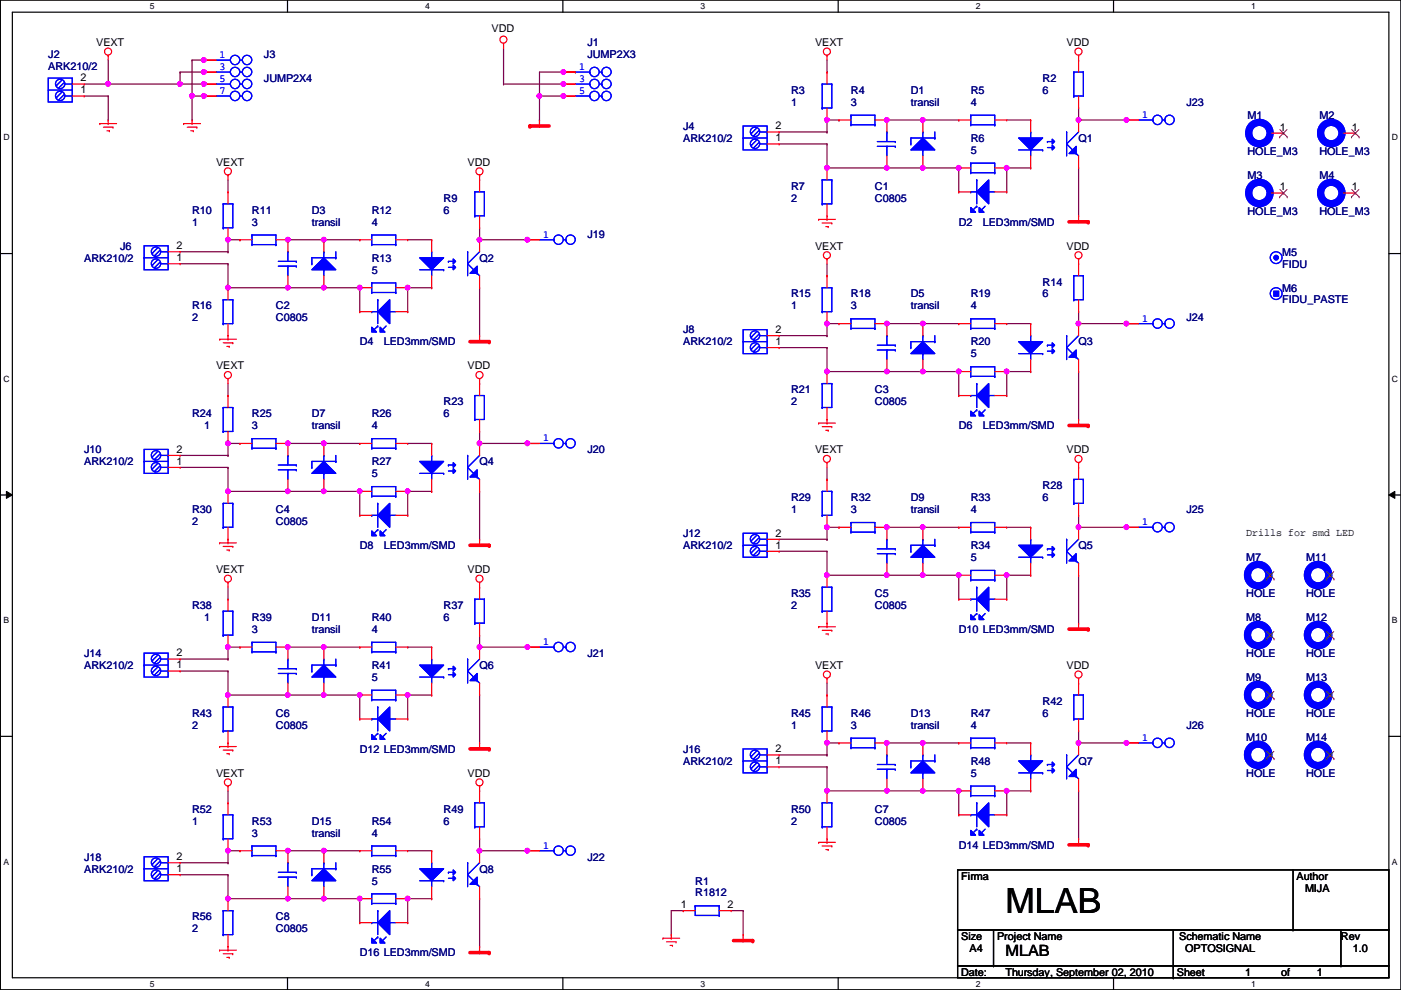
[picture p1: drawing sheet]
<svg xmlns="http://www.w3.org/2000/svg" width="297mm" height="210mm" viewBox="0 0 297 210" stroke-linecap="round" stroke-linejoin="round" font-family="sans-serif">
<defs><g id="words">
<text font-size="7.4" x="213.2" y="193.6">MLAB</text>
<text font-size="3.3" x="213.2" y="202.6">MLAB</text>
<g font-size="2.3">
<text x="20.4" y="9.7">VEXT</text>
<text x="104.2" y="6.7">VDD</text>
<text x="172.8" y="9.7">VEXT</text>
<text x="226.1" y="9.7">VDD</text>
<text x="17.1" y="17.3">2</text>
<text x="17.1" y="19.8">1</text>
<text x="164.4" y="30">1</text>
<text x="164.4" y="27.4">2</text>
<text x="271.4" y="27.7">1</text>
<text x="286.6" y="27.7">1</text>
<text x="45.8" y="35.1">VEXT</text>
<text x="99.1" y="35.1">VDD</text>
<text x="271.4" y="40.4">1</text>
<text x="286.6" y="40.4">1</text>
<text x="37.4" y="52.8">2</text>
<text x="172.8" y="52.9">VEXT</text>
<text x="226.1" y="52.9">VDD</text>
<text x="37.4" y="55.4">1</text>
<text x="164.4" y="70.6">2</text>
<text x="164.4" y="73.2">1</text>
<text x="45.8" y="78.3">VEXT</text>
<text x="99.1" y="78.3">VDD</text>
<text x="37.4" y="98.6">1</text>
<text x="37.4" y="96">2</text>
<text x="172.8" y="96.1">VEXT</text>
<text x="226.1" y="96.1">VDD</text>
<text x="164.4" y="113.8">2</text>
<text x="264.2" y="113.7">Drills for smd LED</text>
<text x="164.4" y="116.3">1</text>
<text x="45.8" y="121.5">VEXT</text>
<text x="99.1" y="121.5">VDD</text>
<text x="37.4" y="141.7">1</text>
<text x="37.4" y="139.2">2</text>
<text x="172.8" y="141.8">VEXT</text>
<text x="226.1" y="141.8">VDD</text>
<text x="164.4" y="159.5">2</text>
<text x="45.8" y="164.7">VEXT</text>
<text x="99.1" y="164.7">VDD</text>
<text x="164.4" y="162.1">1</text>
<text x="37.4" y="184.9">1</text>
<text x="37.4" y="182.4">2</text>
<text x="203.8" y="186.5">Firma</text>
<text x="274.9" y="186.5">Author</text>
<text x="276.7" y="189.1">MIJA</text>
<text x="144.4" y="192.5">1</text>
<text x="154.3" y="192.5">2</text>
<text x="203.8" y="199.2">Size</text>
<text x="205.6" y="201.8">A4</text>
<text x="211.4" y="199.2">Project Name</text>
<text x="250" y="199.2">Schematic Name</text>
<text x="251.3" y="201.8">OPTOSIGNAL</text>
<text x="284.3" y="199.2">Rev</text>
<text x="286.8" y="201.8">1.0</text>
<text x="203.8" y="206.8">Date:</text>
<text x="213.2" y="206.8">Thursday, September 02, 2010</text>
<text x="249.5" y="206.8">Sheet</text>
<text x="264" y="206.8">1</text>
<text x="271.6" y="206.8">of</text>
<text x="279.2" y="206.8">1</text>
</g>
<g font-size="2.3" fill="#000080">
<text x="124.5" y="9.7">J1</text>
<text x="10.2" y="12.3">J2</text>
<text x="10.2" y="14.8">ARK210/2</text>
<text x="56" y="12.3">J3</text>
<text x="56" y="17.4">JUMP2X4</text>
<text x="124.5" y="12.3">JUMP2X3</text>
<text x="221.1" y="17.4">R2</text>
<text x="167.7" y="19.9">R3</text>
<text x="167.7" y="22.4">1</text>
<text x="180.4" y="19.9">R4</text>
<text x="180.4" y="22.4">3</text>
<text x="193.1" y="19.9">D1</text>
<text x="193.1" y="22.4">transil</text>
<text x="205.8" y="19.9">R5</text>
<text x="205.8" y="22.4">4</text>
<text x="221.1" y="19.9">6</text>
<text x="251.5" y="22.4">J23</text>
<text x="144.9" y="27.5">J4</text>
<text x="264.5" y="25.2">M1</text>
<text x="279.7" y="25.2">M2</text>
<text x="144.9" y="30.1">ARK210/2</text>
<text x="205.8" y="30.1">R6</text>
<text x="205.8" y="32.6">5</text>
<text x="228.7" y="30.1">Q1</text>
<text x="264.5" y="32.9">HOLE_M3</text>
<text x="279.7" y="32.9">HOLE_M3</text>
<text x="167.7" y="40.2">R7</text>
<text x="185.5" y="40.2">C1</text>
<text x="264.5" y="37.9">M3</text>
<text x="279.7" y="37.9">M4</text>
<text x="40.7" y="45.3">R10</text>
<text x="40.7" y="47.8">1</text>
<text x="53.4" y="45.3">R11</text>
<text x="53.4" y="47.8">3</text>
<text x="66.1" y="45.3">D3</text>
<text x="66.1" y="47.8">transil</text>
<text x="78.8" y="45.3">R12</text>
<text x="78.8" y="47.8">4</text>
<text x="94.1" y="42.8">R9</text>
<text x="94.1" y="45.3">6</text>
<text x="167.7" y="42.8">2</text>
<text x="185.5" y="42.8">C0805</text>
<text x="203.3" y="47.8">D2</text>
<text x="208.4" y="47.8">LED3mm/SMD</text>
<text x="264.5" y="45.6">HOLE_M3</text>
<text x="279.7" y="45.6">HOLE_M3</text>
<text x="25.5" y="52.9">J6</text>
<text x="124.5" y="50.4">J19</text>
<text x="17.9" y="55.5">ARK210/2</text>
<text x="78.8" y="55.5">R13</text>
<text x="78.8" y="58">5</text>
<text x="101.7" y="55.5">Q2</text>
<text x="271.9" y="54.2">M5</text>
<text x="271.9" y="56.7">FIDU</text>
<text x="40.7" y="65.6">R16</text>
<text x="58.5" y="65.6">C2</text>
<text x="167.7" y="63.1">R15</text>
<text x="167.7" y="65.6">1</text>
<text x="180.4" y="63.1">R18</text>
<text x="180.4" y="65.6">3</text>
<text x="193.1" y="63.1">D5</text>
<text x="193.1" y="65.6">transil</text>
<text x="205.8" y="63.1">R19</text>
<text x="205.8" y="65.6">4</text>
<text x="221.1" y="60.5">R14</text>
<text x="221.1" y="63.1">6</text>
<text x="271.9" y="61.8">M6</text>
<text x="271.9" y="64.3">FIDU_PASTE</text>
<text x="40.7" y="68.2">2</text>
<text x="58.5" y="68.2">C0805</text>
<text x="144.9" y="70.7">J8</text>
<text x="251.5" y="68.2">J24</text>
<text x="76.3" y="73.2">D4</text>
<text x="81.4" y="73.2">LED3mm/SMD</text>
<text x="144.9" y="73.2">ARK210/2</text>
<text x="205.8" y="73.2">R20</text>
<text x="205.8" y="75.8">5</text>
<text x="228.7" y="73.2">Q3</text>
<text x="167.7" y="83.4">R21</text>
<text x="185.5" y="83.4">C3</text>
<text x="40.7" y="88.5">R24</text>
<text x="53.4" y="88.5">R25</text>
<text x="66.1" y="88.5">D7</text>
<text x="78.8" y="88.5">R26</text>
<text x="94.1" y="85.9">R23</text>
<text x="94.1" y="88.5">6</text>
<text x="167.7" y="85.9">2</text>
<text x="185.5" y="85.9">C0805</text>
<text x="43.3" y="91">1</text>
<text x="53.4" y="91">3</text>
<text x="66.1" y="91">transil</text>
<text x="78.8" y="91">4</text>
<text x="203.3" y="91">D6</text>
<text x="208.4" y="91">LED3mm/SMD</text>
<text x="17.9" y="96.1">J10</text>
<text x="17.9" y="98.6">ARK210/2</text>
<text x="78.8" y="98.6">R27</text>
<text x="78.8" y="101.2">5</text>
<text x="101.7" y="98.6">Q4</text>
<text x="124.5" y="96.1">J20</text>
<text x="167.7" y="106.3">R29</text>
<text x="180.4" y="106.3">R32</text>
<text x="193.1" y="106.3">D9</text>
<text x="205.8" y="106.3">R33</text>
<text x="221.1" y="103.7">R28</text>
<text x="221.1" y="106.3">6</text>
<text x="40.7" y="108.8">R30</text>
<text x="40.7" y="111.3">2</text>
<text x="58.5" y="108.8">C4</text>
<text x="58.5" y="111.3">C0805</text>
<text x="144.9" y="113.9">J12</text>
<text x="167.7" y="108.8">1</text>
<text x="180.4" y="108.8">3</text>
<text x="193.1" y="108.8">transil</text>
<text x="205.8" y="108.8">4</text>
<text x="251.5" y="108.8">J25</text>
<text x="76.3" y="116.4">D8</text>
<text x="81.4" y="116.4">LED3mm/SMD</text>
<text x="144.9" y="116.4">ARK210/2</text>
<text x="205.8" y="116.4">R34</text>
<text x="205.8" y="119">5</text>
<text x="228.7" y="116.4">Q5</text>
<text x="264.2" y="119">M7</text>
<text x="276.9" y="119">M11</text>
<text x="40.7" y="129.1">R38</text>
<text x="43.3" y="131.7">1</text>
<text x="53.4" y="131.7">R39</text>
<text x="66.1" y="131.7">D11</text>
<text x="78.8" y="131.7">R40</text>
<text x="94.1" y="129.1">R37</text>
<text x="94.1" y="131.7">6</text>
<text x="167.7" y="126.6">R35</text>
<text x="167.7" y="129.1">2</text>
<text x="185.5" y="126.6">C5</text>
<text x="185.5" y="129.1">C0805</text>
<text x="264.2" y="126.6">HOLE</text>
<text x="264.2" y="131.7">M8</text>
<text x="276.9" y="126.6">HOLE</text>
<text x="276.9" y="131.7">M12</text>
<text x="53.4" y="134.2">3</text>
<text x="66.1" y="134.2">transil</text>
<text x="78.8" y="134.2">4</text>
<text x="203.3" y="134.2">D10 LED3mm/SMD</text>
<text x="17.9" y="139.3">J14</text>
<text x="17.9" y="141.8">ARK210/2</text>
<text x="78.8" y="141.8">R41</text>
<text x="101.7" y="141.8">Q6</text>
<text x="124.5" y="139.3">J21</text>
<text x="264.2" y="139.3">HOLE</text>
<text x="276.9" y="139.3">HOLE</text>
<text x="78.8" y="144.4">5</text>
<text x="221.1" y="149.4">R42</text>
<text x="264.2" y="144.4">M9</text>
<text x="276.9" y="144.4">M13</text>
<text x="40.7" y="152">R43</text>
<text x="40.7" y="154.5">2</text>
<text x="58.5" y="152">C6</text>
<text x="58.5" y="154.5">C0805</text>
<text x="167.7" y="152">R45</text>
<text x="167.7" y="154.5">1</text>
<text x="180.4" y="152">R46</text>
<text x="180.4" y="154.5">3</text>
<text x="193.1" y="152">D13</text>
<text x="193.1" y="154.5">transil</text>
<text x="205.8" y="152">R47</text>
<text x="205.8" y="154.5">4</text>
<text x="221.1" y="152">6</text>
<text x="251.5" y="154.5">J26</text>
<text x="264.2" y="152">HOLE</text>
<text x="276.9" y="152">HOLE</text>
<text x="76.3" y="159.6">D12 LED3mm/SMD</text>
<text x="144.9" y="159.6">J16</text>
<text x="264.2" y="157.1">M10</text>
<text x="276.9" y="157.1">M14</text>
<text x="144.9" y="162.1">ARK210/2</text>
<text x="205.8" y="162.1">R48</text>
<text x="205.8" y="164.7">5</text>
<text x="228.7" y="162.1">Q7</text>
<text x="264.2" y="164.7">HOLE</text>
<text x="276.9" y="164.7">HOLE</text>
<text x="40.7" y="172.3">R52</text>
<text x="94.1" y="172.3">R49</text>
<text x="167.7" y="172.3">R50</text>
<text x="185.5" y="172.3">C7</text>
<text x="40.7" y="174.8">1</text>
<text x="53.4" y="174.8">R53</text>
<text x="53.4" y="177.4">3</text>
<text x="66.1" y="174.8">D15</text>
<text x="66.1" y="177.4">transil</text>
<text x="78.8" y="174.8">R54</text>
<text x="78.8" y="177.4">4</text>
<text x="94.1" y="174.8">6</text>
<text x="167.7" y="174.8">2</text>
<text x="185.5" y="174.8">C0805</text>
<text x="203.3" y="179.9">D14 LED3mm/SMD</text>
<text x="17.9" y="182.5">J18</text>
<text x="17.9" y="185">ARK210/2</text>
<text x="78.8" y="185">R55</text>
<text x="101.7" y="185">Q8</text>
<text x="124.5" y="182.5">J22</text>
<text x="78.8" y="187.5">5</text>
<text x="147.4" y="187.5">R1</text>
<text x="147.4" y="190.1">R1812</text>
<text x="40.7" y="195.2">R56</text>
<text x="40.7" y="197.7">2</text>
<text x="58.5" y="195.2">C8</text>
<text x="58.5" y="197.7">C0805</text>
<text x="76.3" y="202.8">D16 LED3mm/SMD</text>
</g>
<g font-size="2.3" fill="#00f">
<text x="46.6" y="12.3">1</text>
<text x="46.6" y="14.9">3</text>
<text x="46.6" y="17.4">5</text>
<text x="122.8" y="14.9">1</text>
<text x="122.8" y="17.4">3</text>
<text x="46.6" y="19.9">7</text>
<text x="122.8" y="19.9">5</text>
<text x="242.1" y="25">1</text>
<text x="115.1" y="50.4">1</text>
<text x="242.1" y="68.2">1</text>
<text x="115.1" y="93.6">1</text>
<text x="242.1" y="111.4">1</text>
<text x="115.1" y="136.8">1</text>
<text x="242.1" y="157.1">1</text>
<text x="115.1" y="180">1</text>
</g>
<g font-size="1.8">
<text x="31.8" y="1.9">5</text>
<text x="90.1" y="1.9">4</text>
<text x="148.5" y="1.9">3</text>
<text x="206.9" y="1.9">2</text>
<text x="265.3" y="1.9">1</text>
<text x=".7" y="29.8">D</text>
<text x="295.1" y="29.8">D</text>
<text x=".7" y="80.9">C</text>
<text x="295.1" y="80.9">C</text>
<text x=".7" y="132.1">B</text>
<text x="295.1" y="132.1">B</text>
<text x=".7" y="183.3">A</text>
<text x="295.1" y="183.3">A</text>
<text x="31.8" y="209.2">5</text>
<text x="90.1" y="209.2">4</text>
<text x="148.5" y="209.2">3</text>
<text x="206.9" y="209.2">2</text>
<text x="265.3" y="209.2">1</text>
</g>
</g></defs>
<path d="M.1 0h296.9v209.8h-296.9zM2.6 2.6h291.9v204.7h-291.9z" fill="none" stroke="#000" stroke-width=".25"/>
<g fill="#fff">
<path d="M31.8 .3h1v2h-1z"/>
<path d="M31.8 207.6h1v1.9h-1z"/>
</g>
<path d="M61 0v2.6M61 207.3v2.5" fill="none" stroke="#000" stroke-width=".25"/>
<g fill="#fff">
<path d="M90.1 .3h1v2h-1z"/>
<path d="M90.1 207.6h1v1.9h-1z"/>
</g>
<path d="M119.3 0v2.6M119.3 207.3v2.5" fill="none" stroke="#000" stroke-width=".25"/>
<g fill="#fff">
<path d="M148.5 .3h1v2h-1z"/>
<path d="M148.5 207.6h1v1.9h-1z"/>
</g>
<path d="M177.7 0v2.6M177.7 207.3v2.5" fill="none" stroke="#000" stroke-width=".25"/>
<g fill="#fff">
<path d="M206.9 .3h1v2h-1z"/>
<path d="M206.9 207.6h1v1.9h-1z"/>
</g>
<path d="M236.1 0v2.6M236.1 207.3v2.5" fill="none" stroke="#000" stroke-width=".25"/>
<g fill="#fff">
<path d="M265.3 .3h.9v2h-.9z"/>
<path d="M265.3 207.6h.9v1.9h-.9z"/>
<path d="M.7 28.2h1.3v1.9h-1.3z"/>
<path d="M295.1 28.2h1.3v1.9h-1.3z"/>
<path d="M.7 79.3h1.3v2h-1.3z"/>
<path d="M295.1 79.3h1.3v2h-1.3z"/>
</g>
<path d="M.1 53.8h2.5M294.5 53.8h2.5" fill="none" stroke="#000" stroke-width=".25"/>
<g fill="#fff">
<path d="M.7 130.5h1.2v2h-1.2z"/>
<path d="M295.1 130.5h1.2v2h-1.2z"/>
</g>
<path d="M.1 104.9h2.5M294.5 104.9h2.5" fill="none" stroke="#000" stroke-width=".25"/>
<path d="M1.4 104.2l1.2 .7-1.2 .8zM294.5 104.9l1.2-.7v1.5z" fill="#000"/>
<path d="M1.4 104.2l1.2 .7-1.2 .8zM294.5 104.9l1.2-.7v1.5z" fill="none" stroke="#000" stroke-width=".21"/>
<g fill="#fff">
<path d="M.7 181.7h1.2v2h-1.2z"/>
<path d="M295.1 181.7h1.2v2h-1.2z"/>
</g>
<path d="M.1 156.1h2.5M294.5 156.1h2.5" fill="none" stroke="#000" stroke-width=".25"/>
<path d="M22.9 17.8h.1M22.9 12.7v5.1M17.9 20.4h5M22.9 20.4h.1M22.9 25.4h.1M22.9 20.4v5M114.4 20.4h5.1M119.5 20.4h.1" fill="none" stroke="#800040" stroke-width=".25"/>
<circle cx="114.4" cy="20.3" r=".49" fill="#f0f"/>
<circle cx="114.4" cy="20.3" r=".49" fill="none" stroke="#f0f" stroke-width=".25"/>
<circle cx="119.4" cy="20.3" r=".49" fill="#f0f"/>
<circle cx="119.4" cy="20.3" r=".49" fill="none" stroke="#f0f" stroke-width=".25"/>
<path d="M119.5 15.3h.1M119.5 15.3h-5.1v5.1M114.4 20.4h.1" fill="none" stroke="#800040" stroke-width=".25"/>
<circle cx="119.4" cy="15.3" r=".49" fill="#f0f"/>
<circle cx="119.4" cy="15.3" r=".49" fill="none" stroke="#f0f" stroke-width=".25"/>
<path d="M106.8 17.8h12.7M119.5 17.8h.1" fill="none" stroke="#800040" stroke-width=".25"/>
<circle cx="119.4" cy="17.8" r=".49" fill="#f0f"/>
<circle cx="119.4" cy="17.8" r=".49" fill="none" stroke="#f0f" stroke-width=".25"/>
<g fill="none" stroke="#800040" stroke-width=".25">
<path d="M106.8 17.8h.1M106.8 10.2v7.6M119.5 15.3h2.5M122 15.3h.1M114.4 25.4h.1M114.4 20.4v5M48.3 53.4h.1M48.3 50.8v2.6M142.3 198.2h.1M144.9 193.1h.1M144.9 193.1h-2.6v5.1M155 193.1h2.6"/>
<path d="M157.6 193.1h.1M157.6 198.2h.1M157.6 193.1v5.1"/>
</g>
<circle cx="48.3" cy="50.8" r=".49" fill="#f0f"/>
<circle cx="48.3" cy="50.8" r=".49" fill="none" stroke="#f0f" stroke-width=".25"/>
<path d="M76.3 66.1h.1M76.3 61v5.1" fill="none" stroke="#800040" stroke-width=".25"/>
<circle cx="76.3" cy="61" r=".49" fill="#f0f"/>
<circle cx="76.3" cy="61" r=".49" fill="none" stroke="#f0f" stroke-width=".25"/>
<path d="M48.3 55.9v5.1M68.7 50.8h7.6M76.3 50.8h.1M48.3 61h.1" fill="none" stroke="#800040" stroke-width=".25"/>
<circle cx="48.3" cy="61" r=".49" fill="#f0f"/>
<circle cx="48.3" cy="61" r=".49" fill="none" stroke="#f0f" stroke-width=".25"/>
<path d="M61 61h7.7M68.7 61h.1" fill="none" stroke="#800040" stroke-width=".25"/>
<circle cx="68.6" cy="61" r=".49" fill="#f0f"/>
<circle cx="68.6" cy="61" r=".49" fill="none" stroke="#f0f" stroke-width=".25"/>
<path d="M48.3 61h12.7M61 61h.1" fill="none" stroke="#800040" stroke-width=".25"/>
<circle cx="61" cy="61" r=".49" fill="#f0f"/>
<circle cx="61" cy="61" r=".49" fill="none" stroke="#f0f" stroke-width=".25"/>
<path d="M61 50.8h7.7M68.7 50.8h.1M86.4 50.8h5.1M91.5 50.8h.1M101.7 50.8h.1M101.7 48.3v2.5" fill="none" stroke="#800040" stroke-width=".25"/>
<circle cx="61" cy="50.8" r=".49" fill="#f0f"/>
<circle cx="61" cy="50.8" r=".49" fill="none" stroke="#f0f" stroke-width=".25"/>
<circle cx="68.6" cy="50.8" r=".49" fill="#f0f"/>
<circle cx="68.6" cy="50.8" r=".49" fill="none" stroke="#f0f" stroke-width=".25"/>
<path d="M48.3 38.1v2.6M38.2 53.4h10.1M38.2 55.9h10.1M48.3 53.4h.1M48.3 55.9h.1M48.3 40.7h.1M68.7 61h7.6M76.3 61h.1M86.4 66.1h.1M91.5 61h.1M91.5 61h-5.1v5.1" fill="none" stroke="#800040" stroke-width=".25"/>
<circle cx="86.4" cy="61" r=".49" fill="#f0f"/>
<circle cx="86.4" cy="61" r=".49" fill="none" stroke="#f0f" stroke-width=".25"/>
<path d="M101.7 50.8h10.1M111.8 50.8h.1" fill="none" stroke="#800040" stroke-width=".25"/>
<circle cx="101.7" cy="50.8" r=".49" fill="#f0f"/>
<circle cx="101.7" cy="50.8" r=".49" fill="none" stroke="#f0f" stroke-width=".25"/>
<circle cx="111.8" cy="50.8" r=".49" fill="#f0f"/>
<circle cx="111.8" cy="50.8" r=".49" fill="none" stroke="#f0f" stroke-width=".25"/>
<g fill="none" stroke="#800040" stroke-width=".25">
<path d="M48.3 50.8h2.6M50.9 50.8h.1M48.3 83.9h.1M48.3 94h2.6M48.3 81.3v2.6M50.9 94h.1M68.7 94h7.6M76.3 94h.1M86.4 94h5.1M91.5 94h.1M101.7 94h.1M101.7 91.5v2.5"/>
<path d="M68.7 104.2h7.6M76.3 104.2h.1M76.3 109.3h.1M76.3 104.2v5.1"/>
</g>
<circle cx="76.3" cy="104.2" r=".49" fill="#f0f"/>
<circle cx="76.3" cy="104.2" r=".49" fill="none" stroke="#f0f" stroke-width=".25"/>
<path d="M48.3 104.2h12.7M61 104.2h.1" fill="none" stroke="#800040" stroke-width=".25"/>
<circle cx="61" cy="104.2" r=".49" fill="#f0f"/>
<circle cx="61" cy="104.2" r=".49" fill="none" stroke="#f0f" stroke-width=".25"/>
<path d="M101.7 94h10.1M111.8 94h.1" fill="none" stroke="#800040" stroke-width=".25"/>
<circle cx="101.7" cy="94" r=".49" fill="#f0f"/>
<circle cx="101.7" cy="94" r=".49" fill="none" stroke="#f0f" stroke-width=".25"/>
<circle cx="111.8" cy="94" r=".49" fill="#f0f"/>
<circle cx="111.8" cy="94" r=".49" fill="none" stroke="#f0f" stroke-width=".25"/>
<path d="M61 104.2h7.7M68.7 104.2h.1" fill="none" stroke="#800040" stroke-width=".25"/>
<circle cx="68.6" cy="104.2" r=".49" fill="#f0f"/>
<circle cx="68.6" cy="104.2" r=".49" fill="none" stroke="#f0f" stroke-width=".25"/>
<path d="M48.3 96.6h.1M48.3 94v2.6" fill="none" stroke="#800040" stroke-width=".25"/>
<circle cx="48.3" cy="94" r=".49" fill="#f0f"/>
<circle cx="48.3" cy="94" r=".49" fill="none" stroke="#f0f" stroke-width=".25"/>
<path d="M86.4 104.2h5.1M91.5 104.2h.1" fill="none" stroke="#800040" stroke-width=".25"/>
<circle cx="86.4" cy="104.2" r=".49" fill="#f0f"/>
<circle cx="86.4" cy="104.2" r=".49" fill="none" stroke="#f0f" stroke-width=".25"/>
<path d="M38.2 99.1h10.1M48.3 99.1h.1M61 94h7.7M68.7 94h.1M86.4 109.3h.1M86.4 104.2v5.1" fill="none" stroke="#800040" stroke-width=".25"/>
<circle cx="61" cy="94" r=".49" fill="#f0f"/>
<circle cx="61" cy="94" r=".49" fill="none" stroke="#f0f" stroke-width=".25"/>
<circle cx="68.6" cy="94" r=".49" fill="#f0f"/>
<circle cx="68.6" cy="94" r=".49" fill="none" stroke="#f0f" stroke-width=".25"/>
<path d="M38.2 96.6h10.1M48.3 96.6h.1M48.3 99.1v5.1M48.3 104.2h.1" fill="none" stroke="#800040" stroke-width=".25"/>
<circle cx="48.3" cy="104.2" r=".49" fill="#f0f"/>
<circle cx="48.3" cy="104.2" r=".49" fill="none" stroke="#f0f" stroke-width=".25"/>
<g fill="none" stroke="#800040" stroke-width=".25">
<path d="M48.3 127h.1M48.3 137.2h2.6M48.3 124.5v2.5M50.9 137.2h.1M68.7 137.2h7.6M76.3 137.2h.1M86.4 137.2h5.1M91.5 137.2h.1M101.7 137.2h.1M101.7 134.7v2.5M68.7 147.4h7.6M76.3 147.4h.1"/>
<path d="M76.3 152.4h.1M76.3 147.4v5"/>
</g>
<circle cx="76.3" cy="147.3" r=".49" fill="#f0f"/>
<circle cx="76.3" cy="147.3" r=".49" fill="none" stroke="#f0f" stroke-width=".25"/>
<path d="M48.3 147.4h12.7M61 147.4h.1" fill="none" stroke="#800040" stroke-width=".25"/>
<circle cx="61" cy="147.3" r=".49" fill="#f0f"/>
<circle cx="61" cy="147.3" r=".49" fill="none" stroke="#f0f" stroke-width=".25"/>
<path d="M101.7 137.2h10.1M111.8 137.2h.1" fill="none" stroke="#800040" stroke-width=".25"/>
<circle cx="101.7" cy="137.2" r=".49" fill="#f0f"/>
<circle cx="101.7" cy="137.2" r=".49" fill="none" stroke="#f0f" stroke-width=".25"/>
<circle cx="111.8" cy="137.2" r=".49" fill="#f0f"/>
<circle cx="111.8" cy="137.2" r=".49" fill="none" stroke="#f0f" stroke-width=".25"/>
<path d="M61 147.4h7.7M68.7 147.4h.1" fill="none" stroke="#800040" stroke-width=".25"/>
<circle cx="68.6" cy="147.3" r=".49" fill="#f0f"/>
<circle cx="68.6" cy="147.3" r=".49" fill="none" stroke="#f0f" stroke-width=".25"/>
<path d="M48.3 139.7h.1M48.3 137.2v2.5" fill="none" stroke="#800040" stroke-width=".25"/>
<circle cx="48.3" cy="137.2" r=".49" fill="#f0f"/>
<circle cx="48.3" cy="137.2" r=".49" fill="none" stroke="#f0f" stroke-width=".25"/>
<path d="M86.4 147.4h5.1M91.5 147.4h.1" fill="none" stroke="#800040" stroke-width=".25"/>
<circle cx="86.4" cy="147.3" r=".49" fill="#f0f"/>
<circle cx="86.4" cy="147.3" r=".49" fill="none" stroke="#f0f" stroke-width=".25"/>
<path d="M61 137.2h7.7M68.7 137.2h.1M38.2 142.3h10.1M48.3 142.3h.1M86.4 152.4h.1M86.4 147.4v5" fill="none" stroke="#800040" stroke-width=".25"/>
<circle cx="61" cy="137.2" r=".49" fill="#f0f"/>
<circle cx="61" cy="137.2" r=".49" fill="none" stroke="#f0f" stroke-width=".25"/>
<circle cx="68.6" cy="137.2" r=".49" fill="#f0f"/>
<circle cx="68.6" cy="137.2" r=".49" fill="none" stroke="#f0f" stroke-width=".25"/>
<path d="M38.2 139.7h10.1M48.3 139.7h.1M48.3 147.4h.1M48.3 142.3v5.1" fill="none" stroke="#800040" stroke-width=".25"/>
<circle cx="48.3" cy="147.3" r=".49" fill="#f0f"/>
<circle cx="48.3" cy="147.3" r=".49" fill="none" stroke="#f0f" stroke-width=".25"/>
<g fill="none" stroke="#800040" stroke-width=".25">
<path d="M48.3 170.2h.1M48.3 167.7v2.5M101.7 177.8v2.6M48.3 180.4h2.6M50.9 180.4h.1M68.7 180.4h7.6M68.7 190.5h7.6M76.3 180.4h.1M76.3 190.5h.1M76.3 195.6h.1M76.3 190.5v5.1M86.4 180.4h5.1"/>
<path d="M91.5 180.4h.1M101.7 180.4h.1"/>
</g>
<circle cx="76.3" cy="190.5" r=".49" fill="#f0f"/>
<circle cx="76.3" cy="190.5" r=".49" fill="none" stroke="#f0f" stroke-width=".25"/>
<path d="M48.3 190.5h12.7M61 190.5h.1" fill="none" stroke="#800040" stroke-width=".25"/>
<circle cx="61" cy="190.5" r=".49" fill="#f0f"/>
<circle cx="61" cy="190.5" r=".49" fill="none" stroke="#f0f" stroke-width=".25"/>
<path d="M101.7 180.4h10.1M111.8 180.4h.1" fill="none" stroke="#800040" stroke-width=".25"/>
<circle cx="101.7" cy="180.4" r=".49" fill="#f0f"/>
<circle cx="101.7" cy="180.4" r=".49" fill="none" stroke="#f0f" stroke-width=".25"/>
<circle cx="111.8" cy="180.4" r=".49" fill="#f0f"/>
<circle cx="111.8" cy="180.4" r=".49" fill="none" stroke="#f0f" stroke-width=".25"/>
<path d="M61 190.5h7.7M68.7 190.5h.1" fill="none" stroke="#800040" stroke-width=".25"/>
<circle cx="68.6" cy="190.5" r=".49" fill="#f0f"/>
<circle cx="68.6" cy="190.5" r=".49" fill="none" stroke="#f0f" stroke-width=".25"/>
<path d="M48.3 182.9h.1M48.3 180.4v2.5" fill="none" stroke="#800040" stroke-width=".25"/>
<circle cx="48.3" cy="180.4" r=".49" fill="#f0f"/>
<circle cx="48.3" cy="180.4" r=".49" fill="none" stroke="#f0f" stroke-width=".25"/>
<path d="M86.4 190.5h5.1M91.5 190.5h.1" fill="none" stroke="#800040" stroke-width=".25"/>
<circle cx="86.4" cy="190.5" r=".49" fill="#f0f"/>
<circle cx="86.4" cy="190.5" r=".49" fill="none" stroke="#f0f" stroke-width=".25"/>
<path d="M38.2 185.5h10.1M48.3 185.5h.1M61 180.4h7.7M68.7 180.4h.1M86.4 195.6h.1M86.4 190.5v5.1" fill="none" stroke="#800040" stroke-width=".25"/>
<circle cx="61" cy="180.4" r=".49" fill="#f0f"/>
<circle cx="61" cy="180.4" r=".49" fill="none" stroke="#f0f" stroke-width=".25"/>
<circle cx="68.6" cy="180.4" r=".49" fill="#f0f"/>
<circle cx="68.6" cy="180.4" r=".49" fill="none" stroke="#f0f" stroke-width=".25"/>
<path d="M38.2 182.9h10.1M48.3 182.9h.1M48.3 190.5h.1M48.3 185.5v5" fill="none" stroke="#800040" stroke-width=".25"/>
<circle cx="48.3" cy="190.5" r=".49" fill="#f0f"/>
<circle cx="48.3" cy="190.5" r=".49" fill="none" stroke="#f0f" stroke-width=".25"/>
<g fill="none" stroke="#800040" stroke-width=".25">
<path d="M175.3 15.3h.1M175.3 12.7v2.6M175.3 25.4h2.6M177.9 25.4h.1M195.7 25.4h7.6M195.7 35.6h7.6M203.3 25.4h.1M203.3 35.6h.1M203.3 35.6v5.1M213.4 25.4h5.1M218.5 25.4h.1M228.7 25.4h.1"/>
<path d="M228.7 22.9v2.5M203.3 40.7h.1"/>
</g>
<circle cx="203.3" cy="35.6" r=".49" fill="#f0f"/>
<circle cx="203.3" cy="35.6" r=".49" fill="none" stroke="#f0f" stroke-width=".25"/>
<path d="M175.3 35.6h12.7M188 35.6h.1" fill="none" stroke="#800040" stroke-width=".25"/>
<circle cx="188" cy="35.6" r=".49" fill="#f0f"/>
<circle cx="188" cy="35.6" r=".49" fill="none" stroke="#f0f" stroke-width=".25"/>
<path d="M228.7 25.4h10.1M238.8 25.4h.1" fill="none" stroke="#800040" stroke-width=".25"/>
<circle cx="228.7" cy="25.4" r=".49" fill="#f0f"/>
<circle cx="228.7" cy="25.4" r=".49" fill="none" stroke="#f0f" stroke-width=".25"/>
<circle cx="238.8" cy="25.4" r=".49" fill="#f0f"/>
<circle cx="238.8" cy="25.4" r=".49" fill="none" stroke="#f0f" stroke-width=".25"/>
<path d="M188 35.6h7.7M195.7 35.6h.1" fill="none" stroke="#800040" stroke-width=".25"/>
<circle cx="195.6" cy="35.6" r=".49" fill="#f0f"/>
<circle cx="195.6" cy="35.6" r=".49" fill="none" stroke="#f0f" stroke-width=".25"/>
<path d="M175.3 28h.1M175.3 25.4v2.6" fill="none" stroke="#800040" stroke-width=".25"/>
<circle cx="175.3" cy="25.4" r=".49" fill="#f0f"/>
<circle cx="175.3" cy="25.4" r=".49" fill="none" stroke="#f0f" stroke-width=".25"/>
<path d="M213.4 35.6h5.1M218.5 35.6h.1" fill="none" stroke="#800040" stroke-width=".25"/>
<circle cx="213.4" cy="35.6" r=".49" fill="#f0f"/>
<circle cx="213.4" cy="35.6" r=".49" fill="none" stroke="#f0f" stroke-width=".25"/>
<path d="M165.2 30.5h10.1M175.3 30.5h.1M188 25.4h7.7M195.7 25.4h.1M213.4 35.6v5.1M213.4 40.7h.1" fill="none" stroke="#800040" stroke-width=".25"/>
<circle cx="188" cy="25.4" r=".49" fill="#f0f"/>
<circle cx="188" cy="25.4" r=".49" fill="none" stroke="#f0f" stroke-width=".25"/>
<circle cx="195.6" cy="25.4" r=".49" fill="#f0f"/>
<circle cx="195.6" cy="25.4" r=".49" fill="none" stroke="#f0f" stroke-width=".25"/>
<path d="M165.2 28h10.1M175.3 28h.1M175.3 35.6h.1M175.3 30.5v5.1" fill="none" stroke="#800040" stroke-width=".25"/>
<circle cx="175.3" cy="35.6" r=".49" fill="#f0f"/>
<circle cx="175.3" cy="35.6" r=".49" fill="none" stroke="#f0f" stroke-width=".25"/>
<g fill="none" stroke="#800040" stroke-width=".25">
<path d="M175.3 58.5h.1M175.3 55.9v2.6M175.3 68.6h2.6M177.9 68.6h.1M195.7 68.6h7.6M195.7 78.8h7.6M203.3 68.6h.1M203.3 78.8h.1M203.3 78.8v5.1M213.4 68.6h5.1M218.5 68.6h.1M228.7 68.6h.1"/>
<path d="M228.7 66.1v2.5M203.3 83.9h.1"/>
</g>
<circle cx="203.3" cy="78.8" r=".49" fill="#f0f"/>
<circle cx="203.3" cy="78.8" r=".49" fill="none" stroke="#f0f" stroke-width=".25"/>
<path d="M175.3 78.8h12.7M188 78.8h.1" fill="none" stroke="#800040" stroke-width=".25"/>
<circle cx="188" cy="78.8" r=".49" fill="#f0f"/>
<circle cx="188" cy="78.8" r=".49" fill="none" stroke="#f0f" stroke-width=".25"/>
<path d="M228.7 68.6h10.1M238.8 68.6h.1" fill="none" stroke="#800040" stroke-width=".25"/>
<circle cx="228.7" cy="68.6" r=".49" fill="#f0f"/>
<circle cx="228.7" cy="68.6" r=".49" fill="none" stroke="#f0f" stroke-width=".25"/>
<circle cx="238.8" cy="68.6" r=".49" fill="#f0f"/>
<circle cx="238.8" cy="68.6" r=".49" fill="none" stroke="#f0f" stroke-width=".25"/>
<path d="M188 78.8h7.7M195.7 78.8h.1" fill="none" stroke="#800040" stroke-width=".25"/>
<circle cx="195.6" cy="78.8" r=".49" fill="#f0f"/>
<circle cx="195.6" cy="78.8" r=".49" fill="none" stroke="#f0f" stroke-width=".25"/>
<path d="M175.3 71.2h.1M175.3 68.6v2.6" fill="none" stroke="#800040" stroke-width=".25"/>
<circle cx="175.3" cy="68.6" r=".49" fill="#f0f"/>
<circle cx="175.3" cy="68.6" r=".49" fill="none" stroke="#f0f" stroke-width=".25"/>
<path d="M213.4 78.8h5.1M218.5 78.8h.1" fill="none" stroke="#800040" stroke-width=".25"/>
<circle cx="213.4" cy="78.8" r=".49" fill="#f0f"/>
<circle cx="213.4" cy="78.8" r=".49" fill="none" stroke="#f0f" stroke-width=".25"/>
<path d="M165.2 73.7h10.1M175.3 73.7h.1M188 68.6h7.7M195.7 68.6h.1M213.4 78.8v5.1M213.4 83.9h.1" fill="none" stroke="#800040" stroke-width=".25"/>
<circle cx="188" cy="68.6" r=".49" fill="#f0f"/>
<circle cx="188" cy="68.6" r=".49" fill="none" stroke="#f0f" stroke-width=".25"/>
<circle cx="195.6" cy="68.6" r=".49" fill="#f0f"/>
<circle cx="195.6" cy="68.6" r=".49" fill="none" stroke="#f0f" stroke-width=".25"/>
<path d="M165.2 71.2h10.1M175.3 71.2h.1M175.3 78.8h.1M175.3 73.7v5.1" fill="none" stroke="#800040" stroke-width=".25"/>
<circle cx="175.3" cy="78.8" r=".49" fill="#f0f"/>
<circle cx="175.3" cy="78.8" r=".49" fill="none" stroke="#f0f" stroke-width=".25"/>
<g fill="none" stroke="#800040" stroke-width=".25">
<path d="M175.3 99.1v2.5M175.3 101.6h.1M175.3 111.8h2.6M177.9 111.8h.1M195.7 111.8h7.6M203.3 111.8h.1M213.4 111.8h5.1M218.5 111.8h.1M228.7 111.8h.1M228.7 109.3v2.5M195.7 122h7.6M203.3 122h.1"/>
<path d="M203.3 127h.1M203.3 122v5"/>
</g>
<circle cx="203.3" cy="121.9" r=".49" fill="#f0f"/>
<circle cx="203.3" cy="121.9" r=".49" fill="none" stroke="#f0f" stroke-width=".25"/>
<path d="M175.3 122h12.7M188 122h.1" fill="none" stroke="#800040" stroke-width=".25"/>
<circle cx="188" cy="121.9" r=".49" fill="#f0f"/>
<circle cx="188" cy="121.9" r=".49" fill="none" stroke="#f0f" stroke-width=".25"/>
<path d="M228.7 111.8h10.1M238.8 111.8h.1" fill="none" stroke="#800040" stroke-width=".25"/>
<circle cx="228.7" cy="111.8" r=".49" fill="#f0f"/>
<circle cx="228.7" cy="111.8" r=".49" fill="none" stroke="#f0f" stroke-width=".25"/>
<circle cx="238.8" cy="111.8" r=".49" fill="#f0f"/>
<circle cx="238.8" cy="111.8" r=".49" fill="none" stroke="#f0f" stroke-width=".25"/>
<path d="M188 122h7.7M195.7 122h.1" fill="none" stroke="#800040" stroke-width=".25"/>
<circle cx="195.6" cy="121.9" r=".49" fill="#f0f"/>
<circle cx="195.6" cy="121.9" r=".49" fill="none" stroke="#f0f" stroke-width=".25"/>
<path d="M175.3 114.3h.1M175.3 111.8v2.5" fill="none" stroke="#800040" stroke-width=".25"/>
<circle cx="175.3" cy="111.8" r=".49" fill="#f0f"/>
<circle cx="175.3" cy="111.8" r=".49" fill="none" stroke="#f0f" stroke-width=".25"/>
<path d="M213.4 122h5.1M218.5 122h.1" fill="none" stroke="#800040" stroke-width=".25"/>
<circle cx="213.4" cy="121.9" r=".49" fill="#f0f"/>
<circle cx="213.4" cy="121.9" r=".49" fill="none" stroke="#f0f" stroke-width=".25"/>
<path d="M165.2 116.9h10.1M175.3 116.9h.1M188 111.8h7.7M195.7 111.8h.1M213.4 127h.1M213.4 122v5" fill="none" stroke="#800040" stroke-width=".25"/>
<circle cx="188" cy="111.8" r=".49" fill="#f0f"/>
<circle cx="188" cy="111.8" r=".49" fill="none" stroke="#f0f" stroke-width=".25"/>
<circle cx="195.6" cy="111.8" r=".49" fill="#f0f"/>
<circle cx="195.6" cy="111.8" r=".49" fill="none" stroke="#f0f" stroke-width=".25"/>
<path d="M165.2 114.3h10.1M175.3 114.3h.1M175.3 116.9v5.1M175.3 122h.1" fill="none" stroke="#800040" stroke-width=".25"/>
<circle cx="175.3" cy="121.9" r=".49" fill="#f0f"/>
<circle cx="175.3" cy="121.9" r=".49" fill="none" stroke="#f0f" stroke-width=".25"/>
<g fill="none" stroke="#800040" stroke-width=".25">
<path d="M175.3 147.4h.1M175.3 157.5h2.6M175.3 144.8v2.6M177.9 157.5h.1M195.7 157.5h7.6M203.3 157.5h.1M213.4 157.5h5.1M218.5 157.5h.1M228.7 157.5h.1M228.7 155v2.5M195.7 167.7h7.6M203.3 167.7h.1"/>
<path d="M203.3 172.8h.1M203.3 167.7v5.1"/>
</g>
<circle cx="203.3" cy="167.7" r=".49" fill="#f0f"/>
<circle cx="203.3" cy="167.7" r=".49" fill="none" stroke="#f0f" stroke-width=".25"/>
<path d="M175.3 167.7h12.7M188 167.7h.1" fill="none" stroke="#800040" stroke-width=".25"/>
<circle cx="188" cy="167.7" r=".49" fill="#f0f"/>
<circle cx="188" cy="167.7" r=".49" fill="none" stroke="#f0f" stroke-width=".25"/>
<path d="M228.7 157.5h10.1M238.8 157.5h.1" fill="none" stroke="#800040" stroke-width=".25"/>
<circle cx="228.7" cy="157.5" r=".49" fill="#f0f"/>
<circle cx="228.7" cy="157.5" r=".49" fill="none" stroke="#f0f" stroke-width=".25"/>
<circle cx="238.8" cy="157.5" r=".49" fill="#f0f"/>
<circle cx="238.8" cy="157.5" r=".49" fill="none" stroke="#f0f" stroke-width=".25"/>
<path d="M188 167.7h7.7M195.7 167.7h.1" fill="none" stroke="#800040" stroke-width=".25"/>
<circle cx="195.6" cy="167.7" r=".49" fill="#f0f"/>
<circle cx="195.6" cy="167.7" r=".49" fill="none" stroke="#f0f" stroke-width=".25"/>
<path d="M175.3 157.5v2.6M175.3 160.1h.1" fill="none" stroke="#800040" stroke-width=".25"/>
<circle cx="175.3" cy="157.5" r=".49" fill="#f0f"/>
<circle cx="175.3" cy="157.5" r=".49" fill="none" stroke="#f0f" stroke-width=".25"/>
<path d="M213.4 167.7h5.1M218.5 167.7h.1" fill="none" stroke="#800040" stroke-width=".25"/>
<circle cx="213.4" cy="167.7" r=".49" fill="#f0f"/>
<circle cx="213.4" cy="167.7" r=".49" fill="none" stroke="#f0f" stroke-width=".25"/>
<path d="M188 157.5h7.7M195.7 157.5h.1M165.2 162.6h10.1M175.3 162.6h.1M213.4 172.8h.1M213.4 167.7v5.1" fill="none" stroke="#800040" stroke-width=".25"/>
<circle cx="188" cy="157.5" r=".49" fill="#f0f"/>
<circle cx="188" cy="157.5" r=".49" fill="none" stroke="#f0f" stroke-width=".25"/>
<circle cx="195.6" cy="157.5" r=".49" fill="#f0f"/>
<circle cx="195.6" cy="157.5" r=".49" fill="none" stroke="#f0f" stroke-width=".25"/>
<path d="M165.2 160.1h10.1M175.3 160.1h.1M175.3 167.7h.1M175.3 162.6v5.1" fill="none" stroke="#800040" stroke-width=".25"/>
<circle cx="175.3" cy="167.7" r=".49" fill="#f0f"/>
<circle cx="175.3" cy="167.7" r=".49" fill="none" stroke="#f0f" stroke-width=".25"/>
<g fill="none" stroke="#800040" stroke-width=".25">
<path d="M38.2 15.3h5.1M43.3 15.3h.1M228.7 35.6v10.2M228.7 45.8h.1M101.7 71.2h.1M101.7 61v10.2M228.7 78.8v10.1M228.7 88.9h.1M101.7 114.3h.1M101.7 104.2v10.1M228.7 132.1h.1M228.7 122v10.1"/>
<path d="M101.7 157.5h.1M101.7 147.4v10.1M228.7 177.8h.1M228.7 167.7v10.1M101.7 190.5v10.2M101.7 200.7h.1"/>
</g>
<circle cx="43.2" cy="15.3" r=".49" fill="#f0f"/>
<circle cx="43.2" cy="15.3" r=".49" fill="none" stroke="#f0f" stroke-width=".25"/>
<path d="M38.2 17.8h.1M38.2 17.8h5.1" fill="none" stroke="#800040" stroke-width=".25"/>
<circle cx="43.2" cy="17.8" r=".49" fill="#f0f"/>
<circle cx="43.2" cy="17.8" r=".49" fill="none" stroke="#f0f" stroke-width=".25"/>
<path d="M22.9 17.8h15.3M38.2 17.8h.1" fill="none" stroke="#800040" stroke-width=".25"/>
<circle cx="22.9" cy="17.8" r=".49" fill="#f0f"/>
<circle cx="22.9" cy="17.8" r=".49" fill="none" stroke="#f0f" stroke-width=".25"/>
<circle cx="38.2" cy="17.8" r=".49" fill="#f0f"/>
<circle cx="38.2" cy="17.8" r=".49" fill="none" stroke="#f0f" stroke-width=".25"/>
<path d="M17.9 17.8h5M22.9 17.8h.1M38.2 15.3h.1M38.2 15.3v2.5M40.7 12.7h.1M40.7 12.7h2.6" fill="none" stroke="#800040" stroke-width=".25"/>
<circle cx="43.2" cy="12.7" r=".49" fill="#f0f"/>
<circle cx="43.2" cy="12.7" r=".49" fill="none" stroke="#f0f" stroke-width=".25"/>
<path d="M40.7 12.7v7.7M40.7 20.4h.1M40.7 20.4h2.6M43.3 20.4h.1" fill="none" stroke="#800040" stroke-width=".25"/>
<circle cx="40.7" cy="20.3" r=".49" fill="#f0f"/>
<circle cx="40.7" cy="20.3" r=".49" fill="none" stroke="#f0f" stroke-width=".25"/>
<circle cx="43.2" cy="20.3" r=".49" fill="#f0f"/>
<circle cx="43.2" cy="20.3" r=".49" fill="none" stroke="#f0f" stroke-width=".25"/>
<path d="M40.7 25.4h.1M40.7 20.4v5" fill="none" stroke="#800040" stroke-width=".25"/>
<path d="M21.2 26.2h.1M21.2 26.2h3.5M21.9 27h2.1M22.7 27.7h.5M22.9 26.2h.1M22.9 25.4v.8M23.2 27.7h.1M24 27h.1M157.6 199.4h.1M157.6 198.2v1.2" fill="none" stroke="#f00" stroke-width=".25"/>
<path d="M155.5 199.4h4.1" fill="none" stroke="#f00" stroke-width=".76"/>
<circle cx="159.6" cy="199.4" r=".38" fill="#f00"/>
<path d="M114.4 26.7h.1M114.4 25.4v1.3" fill="none" stroke="#f00" stroke-width=".25"/>
<path d="M112.3 26.7h4.1" fill="none" stroke="#f00" stroke-width=".76"/>
<circle cx="112.3" cy="26.7" r=".38" fill="#f00"/>
<g fill="none" stroke="#f00" stroke-width=".25">
<path d="M22.9 11.7h.1M22.9 11.7v1M106.8 9.2h.1M106.8 9.2v1M101.7 72.4h.1M101.7 71.2v1.2M140.5 198.9h.1M140.5 198.9h3.6M141.3 199.7h2M142.3 198.9h.1M142.3 198.2v.7M143.3 199.7h.1"/>
<path d="M142.1 200.4h.5M142.6 200.4h.1"/>
<circle cx="22.9" cy="10.9" r=".75"/>
<circle cx="106.7" cy="8.4" r=".75"/>
</g>
<path d="M99.6 72.4h4.1" fill="none" stroke="#f00" stroke-width=".76"/>
<circle cx="103.7" cy="72.4" r=".38" fill="#f00"/>
<g fill="none" stroke="#f00" stroke-width=".25">
<path d="M48.3 37.1h.1M48.3 37.1v1M101.7 37.1h.1M101.7 37.1v1M46.6 71.9h.1M46.6 71.9h3.5M47.3 72.7h2.1M48.1 73.4h.5M48.3 71.9h.1M48.3 71.2v.7M48.6 73.4h.1M49.4 72.7h.1"/>
<path d="M46.6 115.1h.1M46.6 115.1h3.5M47.3 115.9h2.1M48.1 116.6h.5M48.3 115.1h.1M48.3 114.3v.8M48.6 116.6h.1M49.4 115.9h.1M101.7 115.6h.1M101.7 114.3v1.3"/>
<circle cx="48.3" cy="36.3" r=".75"/>
<circle cx="101.7" cy="36.3" r=".75"/>
</g>
<path d="M99.6 115.6h4.1" fill="none" stroke="#f00" stroke-width=".76"/>
<circle cx="103.7" cy="115.6" r=".38" fill="#f00"/>
<g fill="none" stroke="#f00" stroke-width=".25">
<path d="M48.3 80.3h.1M48.3 80.3v1M101.7 80.3h.1M101.7 80.3v1M46.6 158.3h.1M46.6 158.3h3.5M47.3 159h2.1M48.1 159.8h.5M48.3 158.3h.1M48.3 157.5v.8M48.6 159.8h.1M49.4 159h.1"/>
<path d="M101.7 158.8h.1M101.7 157.5v1.3"/>
<circle cx="48.3" cy="79.5" r=".75"/>
<circle cx="101.7" cy="79.5" r=".75"/>
</g>
<path d="M99.6 158.8h4.1" fill="none" stroke="#f00" stroke-width=".76"/>
<circle cx="103.7" cy="158.8" r=".38" fill="#f00"/>
<g fill="none" stroke="#f00" stroke-width=".25">
<path d="M48.3 123.5h.1M48.3 123.5v1M101.7 123.5h.1M101.7 123.5v1M46.6 201.5h.1M46.6 201.5h3.5M47.3 202.2h2.1M48.1 203h.5M48.3 201.5h.1M48.3 200.7v.8M48.6 203h.1M49.4 202.2h.1"/>
<path d="M101.7 202h.1M101.7 200.7v1.3"/>
<circle cx="48.3" cy="122.7" r=".75"/>
<circle cx="101.7" cy="122.7" r=".75"/>
</g>
<path d="M99.6 202h4.1" fill="none" stroke="#f00" stroke-width=".76"/>
<circle cx="103.7" cy="202" r=".38" fill="#f00"/>
<g fill="none" stroke="#f00" stroke-width=".25">
<path d="M173.6 46.5h.1M173.6 46.5h3.5M174.3 47.3h2.1M175.1 48h.5M175.3 46.5h.1M175.3 45.8v.7M175.6 48h.1M176.4 47.3h.1M228.7 47h.1M228.7 45.8v1.2M48.3 166.7h.1M48.3 166.7v1"/>
<path d="M101.7 166.7h.1M101.7 166.7v1"/>
<circle cx="48.3" cy="165.9" r=".75"/>
<circle cx="101.7" cy="165.9" r=".75"/>
</g>
<path d="M226.6 47h4.1" fill="none" stroke="#f00" stroke-width=".76"/>
<circle cx="230.7" cy="47" r=".38" fill="#f00"/>
<g fill="none" stroke="#f00" stroke-width=".25">
<path d="M175.3 11.7h.1M175.3 11.7v1M228.7 11.7h.1M228.7 11.7v1M173.6 89.7h.1M173.6 89.7h3.5M174.3 90.5h2.1M175.1 91.2h.5M175.3 89.7h.1M175.3 88.9v.8M175.6 91.2h.1M176.4 90.5h.1"/>
<path d="M228.7 90.2h.1M228.7 88.9v1.3"/>
<circle cx="175.3" cy="10.9" r=".75"/>
<circle cx="228.7" cy="10.9" r=".75"/>
</g>
<path d="M226.6 90.2h4.1" fill="none" stroke="#f00" stroke-width=".76"/>
<circle cx="230.7" cy="90.2" r=".38" fill="#f00"/>
<g fill="none" stroke="#f00" stroke-width=".25">
<path d="M175.3 54.9h.1M175.3 54.9v1M228.7 54.9h.1M228.7 54.9v1M173.6 132.9h.1M173.6 132.9h3.5M174.3 133.6h2.1M175.1 134.4h.5M175.3 132.9h.1M175.3 132.1v.8M175.6 134.4h.1M176.4 133.6h.1"/>
<path d="M228.7 133.4h.1M228.7 132.1v1.3"/>
<circle cx="175.3" cy="54.1" r=".75"/>
<circle cx="228.7" cy="54.1" r=".75"/>
</g>
<path d="M226.6 133.4h4.1" fill="none" stroke="#f00" stroke-width=".76"/>
<circle cx="230.7" cy="133.4" r=".38" fill="#f00"/>
<g fill="none" stroke="#f00" stroke-width=".25">
<path d="M175.3 98.1h.1M175.3 98.1v1M228.7 98.1h.1M228.7 98.1v1M173.6 178.6h.1M173.6 178.6h3.5M174.3 179.4h2.1M175.3 178.6h.1M175.3 177.8v.8M176.4 179.4h.1M228.7 179.1h.1M228.7 177.8v1.3"/>
<path d="M175.1 180.1h.5M175.6 180.1h.1"/>
<circle cx="175.3" cy="97.3" r=".75"/>
<circle cx="228.7" cy="97.3" r=".75"/>
</g>
<path d="M226.6 179.1h4.1" fill="none" stroke="#f00" stroke-width=".76"/>
<circle cx="230.7" cy="179.1" r=".38" fill="#f00"/>
<g fill="none" stroke="#f00" stroke-width=".25">
<path d="M38.9 26.2h.1M38.9 26.2h3.6M39.7 27h2M40.5 27.7h.5M40.7 26.2h.1M40.7 25.4v.8M41 27.7h.1M41.7 27h.1M162.6 116.9h2.6M162.6 114.3h2.6M165.2 116.9h.1M165.2 114.3h.1"/>
<path d="M76.3 137.2h.1M76.3 137.2h2.5M83.9 137.2h2.5M86.4 137.2h.1M175.3 143.8h.1M175.3 143.8v1M228.7 143.8h.1M228.7 143.8v1"/>
<circle cx="175.3" cy="143" r=".75"/>
<circle cx="228.7" cy="143" r=".75"/>
</g>
<path d="M203 184.4h91.5v12.7h-91.5zM203 197.1h91.5v7.7h-91.5zM210.6 197.1v7.7M248.7 197.1v10.2M274.1 197.1h.1M274.1 184.4v12.7M284.3 197.1v7.7M203 204.8h91.5v2.5h-91.5zM210.6 204.8h.1M248.7 204.8h.1M248.7 207.3h.1M284.3 204.8h.1" fill="none" stroke="#000" stroke-width=".25"/>
<g fill="none" stroke="#00f" stroke-width=".25">
<path d="M157.6 113.1h5v5.1h-5zM157.6 115.6h.1M157.6 115.6h5M159.3 117.1h.1M159.3 114.6h.1M159.8 117.6h.1M159.8 115.1h.1M160.4 116.1l-1.1 1M160.4 113.6l-1.1 1M160.9 116.6l-1.1 1M160.9 114.1l-1.1 1M161.1 116.9h1.5"/>
<path d="M161.1 114.3h1.5M162.6 116.9h.1M162.6 114.3h.1M78.8 136.2h.1M78.8 138.2h.1M78.8 136.2h5.1v2M78.8 138.2h5.1M78.8 136.2v2M83.9 138.2h.1"/>
<circle cx="160.1" cy="116.9" r="1"/>
<circle cx="160.1" cy="114.3" r="1"/>
</g>
<path d="M226.6 75.7l1.6-1.5v1.5z" fill="#00f"/>
<path d="M226.1 71.2h.1M226.1 73.7h.1M226.1 71.2v5M226.1 73.7l1.3 1.3M226.6 75.7l1.6-1.5v1.5zM227.4 75h.1M228.2 75.7h.1M228.2 75.7l.5 .5M228.7 71.2l-2.6 2.5" fill="none" stroke="#00f" stroke-width=".25"/>
<path d="M216 72.4h5.1l-2.6 2.6z" fill="#00f"/>
<path d="M216 72.4h5.1l-2.6 2.6zM218.5 75h.1M218.5 75v1.2" fill="none" stroke="#00f" stroke-width=".25"/>
<path d="M223.1 74l.5 .5-.5 .5z" fill="#00f"/>
<path d="M216 75h5.1M218.5 71.2h.1M218.5 71.2v1.2M221.1 75h.1M222.1 74.5h1M223.1 74l.5 .5-.5 .5zM223.1 74.5h.1" fill="none" stroke="#00f" stroke-width=".25"/>
<path d="M223.1 72.7l.5 .5-.5 .5z" fill="#00f"/>
<path d="M222.1 73.2h.1M222.1 73.2h1M223.1 72.7l.5 .5-.5 .5z" fill="none" stroke="#00f" stroke-width=".25"/>
<path d="M226.6 75.7l1.6-1.5v1.5z" fill="#00f"/>
<path d="M226.1 71.2h.1M226.1 73.7h.1M226.1 71.2v5M226.1 73.7l1.3 1.3M226.6 75.7l1.6-1.5v1.5zM227.4 75h.1M228.2 75.7h.1M228.2 75.7l.5 .5M228.7 71.2l-2.6 2.5" fill="none" stroke="#00f" stroke-width=".25"/>
<path d="M216 72.4h5.1l-2.6 2.6z" fill="#00f"/>
<path d="M216 72.4h5.1l-2.6 2.6zM218.5 75h.1M218.5 75v1.2" fill="none" stroke="#00f" stroke-width=".25"/>
<path d="M223.1 74l.5 .5-.5 .5z" fill="#00f"/>
<path d="M216 75h5.1M218.5 71.2h.1M218.5 71.2v1.2M221.1 75h.1M222.1 74.5h1M223.1 74l.5 .5-.5 .5zM223.1 74.5h.1" fill="none" stroke="#00f" stroke-width=".25"/>
<path d="M223.1 72.7l.5 .5-.5 .5z" fill="#00f"/>
<g fill="none" stroke="#00f" stroke-width=".25">
<path d="M193.1 73.7h.1M195.7 71.2h.1M195.7 71.2v1.2M198.2 72.4h.1M198.2 72.4h-5.1v1.3M222.1 73.2h.1M222.1 73.2h1M223.1 72.7l.5 .5-.5 .5zM78.8 93h.1M78.8 95h.1M78.8 93h5.1v2M78.8 95h5.1"/>
<path d="M78.8 93v2M83.9 95h.1M78.8 146.3h.1M78.8 148.4h.1M78.8 146.3h5.1v2.1M78.8 146.3v2.1M78.8 148.4h5.1M83.9 148.4h.1"/>
</g>
<g fill="none" stroke="#f00" stroke-width=".25">
<path d="M218.5 78.8h.1M218.5 68.6h.1M218.5 68.6v2.6M218.5 76.2v2.6M228.7 68.6h.1M228.7 78.8h.1M228.7 68.6v2.6M228.7 76.2v2.6M76.3 94h.1M76.3 94h2.5M83.9 94h2.5M86.4 94h.1"/>
<path d="M76.3 147.4h.1M76.3 147.4h2.5M83.9 147.4h2.5M86.4 147.4h.1"/>
</g>
<path d="M193.1 75l2.6-2.6 2.5 2.6z" fill="#00f"/>
<path d="M193.1 75l2.6-2.6 2.5 2.6zM193.1 73.7h.1M195.7 75h.1M195.7 71.2h.1M195.7 71.2v1.2M195.7 75v1.2M198.2 72.4h.1M198.2 71.2v1.2M198.2 72.4h-5.1v1.3" fill="none" stroke="#00f" stroke-width=".25"/>
<path d="M193.1 75l2.6-2.6 2.5 2.6z" fill="#00f"/>
<g fill="none" stroke="#00f" stroke-width=".25">
<path d="M227.7 15.3h.1M227.7 15.3v5.1M227.7 15.3h2M229.7 15.3h.1M229.7 15.3v5.1h-2M205.8 24.4h.1M205.8 26.5h.1M205.8 34.6h.1M205.8 36.6h.1M205.8 24.4h5.1v2.1M205.8 34.6h5.1v2M205.8 26.5h5.1"/>
<path d="M205.8 24.4v2.1M205.8 34.6v2M205.8 36.6h5.1M210.9 26.5h.1M210.9 36.6h.1M227.7 20.4h.1M78.8 66.1h.1M78.8 66.1h1.3M80.1 63.5h.1M80.1 63.5v5.1M157.6 69.9h5v5.1h-5zM157.6 72.4h.1"/>
<path d="M157.6 72.4h5M159.3 74h.1M159.3 71.4h.1M159.8 74.5h.1M159.8 71.9h.1M160.4 72.9l-1.1 1.1M160.4 70.4l-1.1 1M160.9 73.4l-1.1 1.1M160.9 70.9l-1.1 1M161.1 73.7h1.5M161.1 71.2h1.5M162.6 73.7h.1"/>
<path d="M162.6 71.2h.1M193.1 75l2.6-2.6 2.5 2.6zM195.7 75h.1M195.7 75v1.2M198.2 72.4h.1M198.2 71.2v1.2M100.7 88.9h.1M100.7 83.9h.1M100.7 83.9v5M100.7 83.9h2M102.7 83.9h.1M102.7 83.9v5h-2"/>
<path d="M78.8 103.2h.1M78.8 105.2h.1M78.8 103.2h5.1v2M78.8 105.2h5.1M78.8 103.2v2M83.9 105.2h.1M186 117.4h3.8M186 116.4h3.8M188 117.4h.1M188 114.3h.1M188 114.3v2.1M188 117.4v2"/>
<path d="M189.8 117.4h.1M189.8 116.4h.1M100.7 132.1h.1M100.7 127h.1M100.7 127v5.1M100.7 127h2M102.7 127h.1M102.7 127v5.1h-2M174.3 129.6h.1M174.3 124.5h.1M174.3 124.5v5.1M174.3 124.5h2.1"/>
<path d="M176.4 124.5h.1M176.4 124.5v5.1h-2.1M269.1 122h.1M269.1 134.7h.1M269.1 122h.2M269.1 134.7h.2M269.1 147.4h.1M269.1 147.4h.2M78.8 179.4h.1M78.8 179.4h5.1v2M78.8 179.4v2M100.7 175.3h.1"/>
<path d="M100.7 170.2h.1M100.7 170.2v5.1M100.7 170.2h2M102.7 170.2h.1M102.7 170.2v5.1h-2M78.8 181.4h.1M78.8 189.5h.1M78.8 191.6h.1M78.8 189.5h5.1v2.1M78.8 189.5v2.1M78.8 181.4h5.1M78.8 191.6h5.1"/>
<path d="M83.9 181.4h.1M83.9 191.6h.1"/>
<circle cx="160.1" cy="73.7" r="1"/>
<circle cx="160.1" cy="71.1" r="1"/>
</g>
<g fill="none" stroke="#f00" stroke-width=".25">
<path d="M228.7 12.7h.1M228.7 12.7v2.6M203.3 25.4h.1M203.3 35.6h.1M203.3 25.4h2.5M203.3 35.6h2.5M210.9 25.4h2.5M210.9 35.6h2.5M213.4 25.4h.1M213.4 35.6h.1M228.7 22.9h.1M228.7 20.4v2.5"/>
<path d="M162.6 73.7h2.6M162.6 71.2h2.6M165.2 73.7h.1M165.2 71.2h.1M195.7 78.8h.1M195.7 68.6h.1M195.7 68.6v2.6M195.7 76.2v2.6M101.7 91.5h.1M101.7 81.3h.1M101.7 81.3v2.6M101.7 88.9v2.6"/>
<path d="M76.3 104.2h.1M76.3 104.2h2.5M83.9 104.2h2.5M86.4 104.2h.1M188 111.8h.1M188 111.8v2.5M188 119.4v2.6M101.7 134.7h.1M101.7 124.5h.1M101.7 124.5v2.5M101.7 132.1v2.6M175.3 132.1h.1"/>
<path d="M175.3 122h.1M175.3 122v2.5M175.3 129.6v2.5M188 122h.1M269.3 122h.1M269.3 134.7h.1M269.3 147.4h.1M101.7 177.8h.1M101.7 167.7h.1M101.7 167.7v2.5M101.7 175.3v2.5M76.3 180.4h.1"/>
<path d="M76.3 190.5h.1M76.3 180.4h2.5M76.3 190.5h2.5M83.9 180.4h2.5M83.9 190.5h2.5M86.4 180.4h.1M86.4 190.5h.1"/>
</g>
<g fill="none" stroke="#00f" stroke-width="1.5">
<circle cx="266.8" cy="121.9" r="2.27"/>
<circle cx="266.8" cy="134.6" r="2.27"/>
<circle cx="266.8" cy="147.3" r="2.27"/>
</g>
<path d="M268.5 122.8h.1M268.5 135.5h.1M268.6 121.2l1.5 1.6M268.6 133.9l1.5 1.6M270.1 121.2l-1.6 1.6M270.1 133.9l-1.6 1.6M270.1 122.8h.1M270.1 135.5h.1M268.5 148.2h.1M268.6 146.6l1.5 1.6M270.1 146.6l-1.6 1.6M270.1 148.2h.1" fill="none" stroke="#804000" stroke-width=".21"/>
<path d="M80.1 66.1l2.5-2.6v5.1z" fill="#00f"/>
<path d="M80.1 66.1l2.5-2.6v5.1zM80.1 69.1h.1M80.1 69.1l-.8 .8M81.1 69.9h.1M81.9 69.1l-.8 .8M82.6 66.1h.1M82.6 66.1h1.3" fill="none" stroke="#00f" stroke-width=".25"/>
<path d="M80.6 69.4l1 1h-1z" fill="#00f"/>
<path d="M80.6 69.4l1 1h-1z" fill="none" stroke="#00f" stroke-width=".25"/>
<path d="M78.8 69.4l1 1h-1z" fill="#00f"/>
<path d="M78.8 69.4l1 1h-1zM78.8 66.1h.1M78.8 66.1h1.3M80.1 63.5h.1M80.1 63.5v5.1" fill="none" stroke="#00f" stroke-width=".25"/>
<path d="M80.1 66.1l2.5-2.6v5.1z" fill="#00f"/>
<path d="M80.1 66.1l2.5-2.6v5.1zM80.1 69.1h.1M80.1 69.1l-.8 .8M81.1 69.9h.1M81.9 69.1l-.8 .8M82.6 66.1h.1M82.6 66.1h1.3" fill="none" stroke="#00f" stroke-width=".25"/>
<path d="M80.6 69.4l1 1h-1z" fill="#00f"/>
<path d="M80.6 69.4l1 1h-1z" fill="none" stroke="#00f" stroke-width=".25"/>
<path d="M78.8 69.4l1 1h-1z" fill="#00f"/>
<g fill="none" stroke="#00f" stroke-width=".25">
<path d="M122 15.3h3M122 17.8h3M125 15.3h.1M125 17.8h.1M127.1 15.3h.5M127.1 17.8h.5M127.6 15.3h.1M127.6 17.8h.1M122 20.4h3M125 20.4h.1M127.1 20.4h.5M127.6 20.4h.1"/>
<path d="M78.8 69.4l1 1h-1zM281.8 122h.1M281.8 122h.2M269.1 160.1h.1M269.1 160.1h.2"/>
<circle cx="126" cy="15.3" r="1"/>
<circle cx="126" cy="17.8" r="1"/>
<circle cx="128.6" cy="15.3" r="1"/>
<circle cx="128.6" cy="17.8" r="1"/>
<circle cx="126" cy="20.3" r="1"/>
<circle cx="128.6" cy="20.3" r="1"/>
</g>
<path d="M119.5 15.3h.1M119.5 17.8h.1M119.5 15.3h2.5M119.5 17.8h2.5M119.5 20.4h.1M119.5 20.4h2.5M76.3 66.1h.1M76.3 66.1h2.5M83.9 66.1h2.5M86.4 66.1h.1M282 122h.1M269.3 160.1h.1" fill="none" stroke="#f00" stroke-width=".25"/>
<g fill="none" stroke="#00f" stroke-width="1.5">
<circle cx="279.5" cy="121.9" r="2.27"/>
<circle cx="266.8" cy="160" r="2.27"/>
</g>
<path d="M281.2 122.8h.1M281.3 121.2l1.5 1.6M282.8 121.2l-1.6 1.6M282.8 122.8h.1M268.6 159.3l1.5 1.6M270.1 159.3l-1.6 1.6M268.5 160.9h.1M270.1 160.9h.1" fill="none" stroke="#804000" stroke-width=".21"/>
<path d="M226.6 118.9l1.6-1.5v1.5z" fill="#00f"/>
<path d="M226.1 114.3h.1M226.1 116.9h.1M226.1 114.3v5.1M226.1 116.9l1.3 1.3M226.6 118.9l1.6-1.5v1.5zM227.4 118.2h.1M228.2 118.9h.1M228.2 118.9l.5 .5M228.7 114.3l-2.6 2.6" fill="none" stroke="#00f" stroke-width=".25"/>
<path d="M216 115.6h5.1l-2.6 2.6z" fill="#00f"/>
<path d="M216 115.6h5.1l-2.6 2.6zM218.5 118.2h.1M218.5 118.2v1.2" fill="none" stroke="#00f" stroke-width=".25"/>
<path d="M223.1 117.1l.5 .5-.5 .6z" fill="#00f"/>
<path d="M216 118.2h5.1M218.5 114.3h.1M218.5 114.3v1.3M221.1 118.2h.1M222.1 117.6h1M223.1 117.1l.5 .5-.5 .6zM223.1 117.6h.1" fill="none" stroke="#00f" stroke-width=".25"/>
<path d="M223.1 115.9l.5 .5-.5 .5z" fill="#00f"/>
<path d="M222.1 116.4h.1M222.1 116.4h1M223.1 115.9l.5 .5-.5 .5z" fill="none" stroke="#00f" stroke-width=".25"/>
<path d="M226.6 118.9l1.6-1.5v1.5z" fill="#00f"/>
<path d="M226.1 114.3h.1M226.1 116.9h.1M226.1 114.3v5.1M226.1 116.9l1.3 1.3M226.6 118.9l1.6-1.5v1.5zM227.4 118.2h.1M228.2 118.9h.1M228.2 118.9l.5 .5M228.7 114.3l-2.6 2.6" fill="none" stroke="#00f" stroke-width=".25"/>
<path d="M216 115.6h5.1l-2.6 2.6z" fill="#00f"/>
<path d="M216 115.6h5.1l-2.6 2.6zM218.5 118.2h.1M218.5 118.2v1.2" fill="none" stroke="#00f" stroke-width=".25"/>
<path d="M223.1 117.1l.5 .5-.5 .6z" fill="#00f"/>
<path d="M216 118.2h5.1M218.5 114.3h.1M218.5 114.3v1.3M221.1 118.2h.1M222.1 117.6h1M223.1 117.1l.5 .5-.5 .6zM223.1 117.6h.1" fill="none" stroke="#00f" stroke-width=".25"/>
<path d="M223.1 115.9l.5 .5-.5 .5z" fill="#00f"/>
<g fill="none" stroke="#00f" stroke-width=".25">
<path d="M157.6 26.7h5v5.1h-5zM157.6 29.3h.1M157.6 29.3h5M159.3 30.8h.1M159.3 28.2h.1M159.8 31.3h.1M159.8 28.7h.1M160.4 29.8l-1.1 1M160.4 27.2l-1.1 1M160.9 30.3l-1.1 1M160.9 27.7l-1.1 1M161.1 30.5h1.5"/>
<path d="M161.1 28h1.5M162.6 30.5h.1M162.6 28h.1M193.1 116.9h.1M195.7 114.3h.1M195.7 114.3v1.3M198.2 115.6h.1M198.2 115.6h-5.1v1.3M222.1 116.4h.1M222.1 116.4h1M223.1 115.9l.5 .5-.5 .5zM281.8 134.7h.1"/>
<path d="M281.8 134.7h.2"/>
<circle cx="160.1" cy="28" r="1"/>
<circle cx="160.1" cy="30.5" r="1"/>
</g>
<g fill="none" stroke="#f00" stroke-width=".25">
<path d="M162.6 30.5h2.6M162.6 28h2.6M165.2 30.5h.1M165.2 28h.1M218.5 111.8h.1M218.5 111.8v2.5M218.5 119.4v2.6M228.7 111.8h.1M228.7 111.8v2.5M228.7 119.4v2.6M218.5 122h.1M228.7 122h.1"/>
<path d="M282 134.7h.1"/>
</g>
<circle cx="279.5" cy="134.6" r="2.27" fill="none" stroke="#00f" stroke-width="1.5"/>
<path d="M281.2 135.5h.1M281.3 133.9l1.5 1.6M282.8 133.9l-1.6 1.6M282.8 135.5h.1" fill="none" stroke="#804000" stroke-width=".21"/>
<path d="M193.1 118.2l2.6-2.6 2.5 2.6z" fill="#00f"/>
<path d="M193.1 118.2l2.6-2.6 2.5 2.6zM193.1 116.9h.1M195.7 118.2h.1M195.7 114.3h.1M195.7 114.3v1.3M195.7 118.2v1.2M198.2 115.6h.1M198.2 114.3v1.3M198.2 115.6h-5.1v1.3" fill="none" stroke="#00f" stroke-width=".25"/>
<path d="M193.1 118.2l2.6-2.6 2.5 2.6z" fill="#00f"/>
<g fill="none" stroke="#00f" stroke-width=".25">
<path d="M66.1 55.9h.1M68.7 53.4h.1M68.7 53.4v1.3M71.2 54.7h.1M71.2 54.7h-5.1v1.2M114.4 50.8h3M117.4 50.8h.1M119.5 50.8h.5M120 50.8h.1M205.8 67.6h.1M205.8 69.6h.1M205.8 67.6h5.1v2"/>
<path d="M205.8 69.6h5.1M205.8 67.6v2M210.9 69.6h.1M193.1 118.2l2.6-2.6 2.5 2.6zM195.7 118.2h.1M195.7 118.2v1.2M198.2 115.6h.1M198.2 114.3v1.3M281.8 147.4h.1M281.8 147.4h.2M147.4 192.1h.1M147.4 192.1v2h5.1"/>
<path d="M147.4 192.1h5.1M152.5 194.1h.1M152.5 192.1h.1M152.5 192.1v2"/>
<circle cx="118.4" cy="50.8" r="1"/>
<circle cx="121" cy="50.8" r="1"/>
</g>
<g fill="none" stroke="#f00" stroke-width=".25">
<path d="M111.8 50.8h.1M111.8 50.8h2.6M203.3 68.6h.1M203.3 68.6h2.5M210.9 68.6h2.5M213.4 68.6h.1M195.7 111.8h.1M195.7 111.8v2.5M195.7 119.4v2.6M195.7 122h.1M282 147.4h.1M144.9 193.1h.1"/>
<path d="M144.9 193.1h2.5M152.5 193.1h2.5M155 193.1h.1"/>
</g>
<circle cx="279.5" cy="147.3" r="2.27" fill="none" stroke="#00f" stroke-width="1.5"/>
<path d="M281.2 148.2h.1M281.3 146.6l1.5 1.6M282.8 146.6l-1.6 1.6M282.8 148.2h.1" fill="none" stroke="#804000" stroke-width=".21"/>
<path d="M66.1 57.2l2.6-2.5 2.5 2.5z" fill="#00f"/>
<path d="M66.1 57.2l2.6-2.5 2.5 2.5zM66.1 55.9h.1M68.7 57.2h.1M68.7 53.4h.1M68.7 53.4v1.3M68.7 57.2v1.3M71.2 54.7h.1M71.2 53.4v1.3M71.2 54.7h-5.1v1.2" fill="none" stroke="#00f" stroke-width=".25"/>
<path d="M66.1 57.2l2.6-2.5 2.5 2.5z" fill="#00f"/>
<g fill="none" stroke="#00f" stroke-width=".25">
<path d="M45.8 12.7h3M45.8 15.3h3M45.8 17.8h3M48.8 12.7h.1M48.8 15.3h.1M48.8 17.8h.1M50.9 12.7h.5M50.9 15.3h.5M50.9 17.8h.5M51.4 12.7h.1M51.4 15.3h.1M51.4 17.8h.1"/>
<path d="M45.8 20.4h3M48.8 20.4h.1M50.9 20.4h.5M51.4 20.4h.1M66.1 57.2l2.6-2.5 2.5 2.5zM68.7 57.2h.1M68.7 57.2v1.3M71.2 54.7h.1M71.2 53.4v1.3M227.7 58.5h.1M227.7 58.5v5M227.7 58.5h2"/>
<path d="M229.7 58.5h.1M229.7 58.5v5h-2M205.8 77.8h.1M205.8 79.8h.1M205.8 77.8h5.1v2M205.8 79.8h5.1M205.8 77.8v2M210.9 79.8h.1M227.7 63.5h.1M47.3 91.5h.1M47.3 86.4h.1M47.3 86.4v5.1"/>
<path d="M47.3 86.4h2.1M49.4 86.4h.1M49.4 86.4v5.1h-2.1M47.3 134.7h.1M47.3 129.6h.1M47.3 129.6v5.1M47.3 129.6h2.1M49.4 129.6h.1M49.4 129.6v5.1h-2.1M78.8 152.4h.1M78.8 152.4h1.3M80.1 149.9h.1"/>
<path d="M80.1 149.9v5.1M174.3 175.3h.1M174.3 170.2h.1M174.3 170.2v5.1M174.3 170.2h2.1M176.4 170.2h.1M176.4 170.2v5.1h-2.1M281.8 160.1h.1M281.8 160.1h.2"/>
<circle cx="49.8" cy="15.3" r="1"/>
<circle cx="49.8" cy="12.7" r="1"/>
<circle cx="49.8" cy="17.8" r="1"/>
<circle cx="52.4" cy="17.8" r="1"/>
<circle cx="52.4" cy="12.7" r="1"/>
<circle cx="52.4" cy="15.3" r="1"/>
<circle cx="49.8" cy="20.3" r="1"/>
<circle cx="52.4" cy="20.3" r="1"/>
</g>
<g fill="none" stroke="#f00" stroke-width=".25">
<path d="M43.3 12.7h.1M43.3 15.3h.1M43.3 17.8h.1M43.3 12.7h2.5M43.3 15.3h2.5M43.3 17.8h2.5M43.3 20.4h.1M43.3 20.4h2.5M68.7 50.8h.1M68.7 50.8v2.6M68.7 58.5v2.5M228.7 55.9h.1"/>
<path d="M228.7 55.9v2.6M68.7 61h.1M203.3 78.8h.1M203.3 78.8h2.5M210.9 78.8h2.5M213.4 78.8h.1M228.7 66.1h.1M228.7 63.5v2.6M48.3 94h.1M48.3 83.9h.1M48.3 83.9v2.5M48.3 91.5v2.5"/>
<path d="M48.3 137.2h.1M48.3 127h.1M48.3 127v2.6M48.3 134.7v2.5M175.3 177.8h.1M175.3 167.7h.1M175.3 167.7v2.5M175.3 175.3v2.5M282 160.1h.1"/>
</g>
<circle cx="279.5" cy="160" r="2.27" fill="none" stroke="#00f" stroke-width="1.5"/>
<path d="M281.3 159.3l1.5 1.6M282.8 159.3l-1.6 1.6M281.2 160.9h.1M282.8 160.9h.1" fill="none" stroke="#804000" stroke-width=".21"/>
<path d="M80.1 152.4l2.5-2.5v5.1z" fill="#00f"/>
<path d="M80.1 152.4l2.5-2.5v5.1zM80.1 155.5h.1M80.1 155.5l-.8 .8M81.1 156.3h.1M81.9 155.5l-.8 .8M82.6 152.4h.1M82.6 152.4h1.3" fill="none" stroke="#00f" stroke-width=".25"/>
<path d="M80.6 155.7l1 1.1h-1z" fill="#00f"/>
<path d="M80.6 155.7l1 1.1h-1z" fill="none" stroke="#00f" stroke-width=".25"/>
<path d="M78.8 155.7l1 1.1h-1z" fill="#00f"/>
<path d="M78.8 155.7l1 1.1h-1zM78.8 152.4h.1M78.8 152.4h1.3M80.1 149.9h.1M80.1 149.9v5.1" fill="none" stroke="#00f" stroke-width=".25"/>
<path d="M80.1 152.4l2.5-2.5v5.1z" fill="#00f"/>
<path d="M80.1 152.4l2.5-2.5v5.1zM80.1 155.5h.1M80.1 155.5l-.8 .8M81.1 156.3h.1M81.9 155.5l-.8 .8M82.6 152.4h.1M82.6 152.4h1.3" fill="none" stroke="#00f" stroke-width=".25"/>
<path d="M80.6 155.7l1 1.1h-1z" fill="#00f"/>
<path d="M80.6 155.7l1 1.1h-1z" fill="none" stroke="#00f" stroke-width=".25"/>
<path d="M78.8 155.7l1 1.1h-1z" fill="#00f"/>
<path d="M78.8 109.3h.1M78.8 109.3h1.3M80.1 106.7h.1M80.1 106.7v5.1M78.8 155.7l1 1.1h-1z" fill="none" stroke="#00f" stroke-width=".25"/>
<path d="M76.3 152.4h.1M76.3 152.4h2.5M83.9 152.4h2.5M86.4 152.4h.1" fill="none" stroke="#f00" stroke-width=".25"/>
<path d="M80.1 109.3l2.5-2.6v5.1z" fill="#00f"/>
<path d="M80.1 109.3l2.5-2.6v5.1zM80.1 112.3h.1M80.1 112.3l-.8 .8M81.1 113.1h.1M81.9 112.3l-.8 .8M82.6 109.3h.1M82.6 109.3h1.3" fill="none" stroke="#00f" stroke-width=".25"/>
<path d="M80.6 112.6l1 1h-1z" fill="#00f"/>
<path d="M80.6 112.6l1 1h-1z" fill="none" stroke="#00f" stroke-width=".25"/>
<path d="M78.8 112.6l1 1h-1z" fill="#00f"/>
<path d="M78.8 112.6l1 1h-1zM78.8 109.3h.1M78.8 109.3h1.3M80.1 106.7h.1M80.1 106.7v5.1" fill="none" stroke="#00f" stroke-width=".25"/>
<path d="M80.1 109.3l2.5-2.6v5.1z" fill="#00f"/>
<path d="M80.1 109.3l2.5-2.6v5.1zM80.1 112.3h.1M80.1 112.3l-.8 .8M81.1 113.1h.1M81.9 112.3l-.8 .8M82.6 109.3h.1M82.6 109.3h1.3" fill="none" stroke="#00f" stroke-width=".25"/>
<path d="M80.6 112.6l1 1h-1z" fill="#00f"/>
<path d="M80.6 112.6l1 1h-1z" fill="none" stroke="#00f" stroke-width=".25"/>
<path d="M78.8 112.6l1 1h-1z" fill="#00f"/>
<g fill="none" stroke="#00f" stroke-width=".25">
<path d="M78.8 112.6l1 1h-1zM47.3 177.8h.1M47.3 172.8h.1M47.3 172.8v5M47.3 172.8h2.1M49.4 172.8h.1M49.4 172.8v5h-2.1M186 163.1h3.8M186 162.1h3.8M188 163.1h.1M188 160.1h.1M188 160.1v2"/>
<path d="M188 163.1v2M189.8 163.1h.1M189.8 162.1h.1M78.8 195.6h.1M78.8 195.6h1.3M80.1 193.1h.1M80.1 193.1v5.1"/>
</g>
<path d="M76.3 109.3h.1M76.3 109.3h2.5M83.9 109.3h2.5M86.4 109.3h.1M188 157.5h.1M188 157.5v2.6M48.3 170.2h.1M48.3 170.2v2.6M48.3 177.8v2.6M188 167.7h.1M188 165.1v2.6M48.3 180.4h.1" fill="none" stroke="#f00" stroke-width=".25"/>
<path d="M80.1 195.6l2.5-2.5v5.1z" fill="#00f"/>
<path d="M80.1 195.6l2.5-2.5v5.1zM80.1 198.7h.1M80.1 198.7l-.8 .7M81.1 199.4h.1M81.9 198.7l-.8 .7M82.6 195.6h.1M82.6 195.6h1.3" fill="none" stroke="#00f" stroke-width=".25"/>
<path d="M80.6 198.9l1 1h-1z" fill="#00f"/>
<path d="M80.6 198.9l1 1h-1z" fill="none" stroke="#00f" stroke-width=".25"/>
<path d="M78.8 198.9l1 1h-1z" fill="#00f"/>
<path d="M78.8 198.9l1 1h-1zM78.8 195.6h.1M78.8 195.6h1.3M80.1 193.1h.1M80.1 193.1v5.1" fill="none" stroke="#00f" stroke-width=".25"/>
<path d="M80.1 195.6l2.5-2.5v5.1z" fill="#00f"/>
<path d="M80.1 195.6l2.5-2.5v5.1zM80.1 198.7h.1M80.1 198.7l-.8 .7M81.1 199.4h.1M81.9 198.7l-.8 .7M82.6 195.6h.1M82.6 195.6h1.3" fill="none" stroke="#00f" stroke-width=".25"/>
<path d="M80.6 198.9l1 1h-1z" fill="#00f"/>
<path d="M80.6 198.9l1 1h-1z" fill="none" stroke="#00f" stroke-width=".25"/>
<path d="M78.8 198.9l1 1h-1z" fill="#00f"/>
<g fill="none" stroke="#00f" stroke-width=".25">
<path d="M10.2 16.6h5.1v5h-5.1zM10.2 19.1h.1M10.2 19.1h5.1M12 18.1h.1M12.5 18.6h.1M13 19.6l-1 1M13 17.1l-1 1M13.5 17.6l-1 1M13.8 17.8h1.5M15.3 17.8h.1M174.3 17.8h.1M174.3 17.8h2.1"/>
<path d="M174.3 17.8v5.1M176.4 17.8h.1M176.4 17.8v5.1h-2.1M12 20.6h.1M12.5 21.1h.1M13.5 20.1l-1 1M13.8 20.4h1.5M15.3 20.4h.1M174.3 22.9h.1M207.1 38.1h.1M207.1 38.1v5.1M100.7 45.8h.1"/>
<path d="M100.7 40.7h.1M100.7 40.7v5.1M100.7 40.7h2M102.7 40.7h.1M102.7 40.7v5.1h-2M205.8 40.7h.1M205.8 40.7h1.3M53.4 136.2h.1M53.4 138.2h.1M53.4 136.2h5.1v2M53.4 138.2h5.1M53.4 136.2v2"/>
<path d="M58.5 138.2h.1M78.8 198.9l1 1h-1z"/>
<circle cx="12.8" cy="17.8" r="1"/>
<circle cx="12.8" cy="20.3" r="1"/>
</g>
<g fill="none" stroke="#f00" stroke-width=".25">
<path d="M15.3 17.8h2.6M17.9 17.8h.1M175.3 15.3h.1M175.3 15.3v2.5M15.3 20.4h2.6M17.9 20.4h.1M101.7 38.1h.1M101.7 38.1v2.6M175.3 25.4h.1M175.3 22.9v2.5M101.7 48.3h.1M101.7 45.8v2.5"/>
<path d="M50.9 137.2h.1M50.9 137.2h2.5M58.5 137.2h2.5M61 137.2h.1M76.3 195.6h.1M76.3 195.6h2.5M83.9 195.6h2.5M86.4 195.6h.1"/>
</g>
<path d="M207.1 40.7l2.5-2.6v5.1z" fill="#00f"/>
<path d="M207.1 40.7l2.5-2.6v5.1zM207.1 43.7h.1M207.1 43.7l-.8 .8M208.1 44.5h.1M208.9 43.7l-.8 .8M209.6 40.7h.1M209.6 40.7h1.3" fill="none" stroke="#00f" stroke-width=".25"/>
<path d="M207.6 44l1 1h-1z" fill="#00f"/>
<path d="M207.6 44l1 1h-1z" fill="none" stroke="#00f" stroke-width=".25"/>
<path d="M205.8 44l1 1h-1z" fill="#00f"/>
<path d="M207.1 38.1h.1M207.1 38.1v5.1M205.8 44l1 1h-1zM205.8 40.7h.1M205.8 40.7h1.3" fill="none" stroke="#00f" stroke-width=".25"/>
<path d="M207.1 40.7l2.5-2.6v5.1z" fill="#00f"/>
<path d="M207.1 40.7l2.5-2.6v5.1zM207.1 43.7h.1M207.1 43.7l-.8 .8M208.1 44.5h.1M208.9 43.7l-.8 .8M209.6 40.7h.1M209.6 40.7h1.3" fill="none" stroke="#00f" stroke-width=".25"/>
<path d="M207.6 44l1 1h-1z" fill="#00f"/>
<path d="M207.6 44l1 1h-1z" fill="none" stroke="#00f" stroke-width=".25"/>
<path d="M205.8 44l1 1h-1z" fill="#00f"/>
<g fill="none" stroke="#00f" stroke-width=".25">
<path d="M47.3 48.3h.1M47.3 43.2h.1M47.3 43.2v5.1M47.3 43.2h2.1M49.4 43.2h.1M49.4 43.2v5.1h-2.1M205.8 44l1 1h-1zM47.3 68.6h.1M47.3 63.5h.1M47.3 63.5v5.1M47.3 63.5h2.1M49.4 63.5h.1"/>
<path d="M49.4 63.5v5.1h-2.1M53.4 93h.1M53.4 95h.1M53.4 93h5.1v2M53.4 95h5.1M53.4 93v2M58.5 95h.1M205.8 110.8h.1M205.8 112.8h.1M205.8 110.8h5.1v2M205.8 112.8h5.1M205.8 110.8v2"/>
<path d="M210.9 112.8h.1M205.8 120.9h.1M205.8 123h.1M205.8 120.9h5.1v2.1M205.8 120.9v2.1M205.8 123h5.1M210.9 123h.1M53.4 179.4h.1M53.4 179.4h5.1v2M53.4 179.4v2M53.4 181.4h.1M53.4 181.4h5.1"/>
<path d="M58.5 181.4h.1"/>
</g>
<g fill="none" stroke="#f00" stroke-width=".25">
<path d="M48.3 50.8h.1M48.3 40.7h.1M48.3 40.7v2.5M48.3 48.3v2.5M203.3 40.7h.1M203.3 40.7h2.5M210.9 40.7h2.5M213.4 40.7h.1M48.3 71.2h.1M48.3 61h.1M48.3 61v2.5M48.3 68.6v2.6"/>
<path d="M50.9 94h.1M50.9 94h2.5M58.5 94h2.5M61 94h.1M203.3 111.8h.1M203.3 111.8h2.5M210.9 111.8h2.5M213.4 111.8h.1M203.3 122h.1M203.3 122h2.5M210.9 122h2.5M213.4 122h.1"/>
<path d="M50.9 180.4h.1M50.9 180.4h2.5M58.5 180.4h2.5M61 180.4h.1"/>
</g>
<path d="M226.6 164.6l1.6-1.5v1.5z" fill="#00f"/>
<path d="M226.1 160.1h.1M226.1 162.6h.1M226.1 160.1v5M226.1 162.6l1.3 1.3M226.6 164.6l1.6-1.5v1.5zM227.4 163.9h.1M228.2 164.6h.1M228.2 164.6l.5 .5M228.7 160.1l-2.6 2.5" fill="none" stroke="#00f" stroke-width=".25"/>
<path d="M216 161.3h5.1l-2.6 2.6z" fill="#00f"/>
<path d="M216 161.3h5.1l-2.6 2.6zM218.5 163.9h.1M218.5 163.9v1.2" fill="none" stroke="#00f" stroke-width=".25"/>
<path d="M223.1 162.9l.5 .5-.5 .5z" fill="#00f"/>
<path d="M216 163.9h5.1M218.5 160.1h.1M218.5 160.1v1.2M221.1 163.9h.1M222.1 163.4h1M223.1 162.9l.5 .5-.5 .5zM223.1 163.4h.1" fill="none" stroke="#00f" stroke-width=".25"/>
<path d="M223.1 161.6l.5 .5-.5 .5z" fill="#00f"/>
<path d="M222.1 162.1h.1M222.1 162.1h1M223.1 161.6l.5 .5-.5 .5z" fill="none" stroke="#00f" stroke-width=".25"/>
<path d="M226.6 164.6l1.6-1.5v1.5z" fill="#00f"/>
<path d="M226.1 160.1h.1M226.1 162.6h.1M226.1 160.1v5M226.1 162.6l1.3 1.3M226.6 164.6l1.6-1.5v1.5zM227.4 163.9h.1M228.2 164.6h.1M228.2 164.6l.5 .5M228.7 160.1l-2.6 2.5" fill="none" stroke="#00f" stroke-width=".25"/>
<path d="M216 161.3h5.1l-2.6 2.6z" fill="#00f"/>
<path d="M216 161.3h5.1l-2.6 2.6zM218.5 163.9h.1M218.5 163.9v1.2" fill="none" stroke="#00f" stroke-width=".25"/>
<path d="M223.1 162.9l.5 .5-.5 .5z" fill="#00f"/>
<path d="M216 163.9h5.1M218.5 160.1h.1M218.5 160.1v1.2M221.1 163.9h.1M222.1 163.4h1M223.1 162.9l.5 .5-.5 .5zM223.1 163.4h.1" fill="none" stroke="#00f" stroke-width=".25"/>
<path d="M223.1 161.6l.5 .5-.5 .5z" fill="#00f"/>
<path d="M193.1 162.6h.1M195.7 160.1h.1M195.7 160.1v1.2M198.2 161.3h.1M198.2 161.3h-5.1v1.3M222.1 162.1h.1M222.1 162.1h1M223.1 161.6l.5 .5-.5 .5z" fill="none" stroke="#00f" stroke-width=".25"/>
<path d="M218.5 157.5h.1M218.5 157.5v2.6M228.7 157.5h.1M228.7 157.5v2.6M218.5 167.7h.1M218.5 165.1v2.6M228.7 167.7h.1M228.7 165.1v2.6" fill="none" stroke="#f00" stroke-width=".25"/>
<path d="M193.1 163.9l2.6-2.6 2.5 2.6z" fill="#00f"/>
<path d="M193.1 163.9l2.6-2.6 2.5 2.6zM193.1 162.6h.1M195.7 163.9h.1M195.7 160.1h.1M195.7 160.1v1.2M195.7 163.9v1.2M198.2 161.3h.1M198.2 160.1v1.2M198.2 161.3h-5.1v1.3" fill="none" stroke="#00f" stroke-width=".25"/>
<path d="M193.1 163.9l2.6-2.6 2.5 2.6z" fill="#00f"/>
<g fill="none" stroke="#00f" stroke-width=".25">
<path d="M180.4 24.4h.1M180.4 26.5h.1M180.4 24.4h5.1v2.1M180.4 26.5h5.1M180.4 24.4v2.1M185.5 26.5h.1M30.6 52.1h5v5.1h-5zM30.6 54.7h.1M30.6 54.7h5M32.3 56.2h.1M32.3 53.6h.1M32.8 56.7h.1"/>
<path d="M32.8 54.1h.1M33.4 55.2l-1.1 1M33.4 52.6l-1.1 1M33.9 55.7l-1.1 1M33.9 53.1l-1.1 1M34.1 55.9h1.5M34.1 53.4h1.5M35.6 55.9h.1M35.6 53.4h.1M174.3 66.1h.1M174.3 61h.1M174.3 61v5.1"/>
<path d="M174.3 61h2.1M176.4 61h.1M176.4 61v5.1h-2.1M205.8 83.9h.1M205.8 83.9h1.3M207.1 81.3h.1M207.1 81.3v5.1M227.7 106.7h.1M227.7 101.6h.1M227.7 101.6v5.1M227.7 101.6h2M229.7 101.6h.1"/>
<path d="M229.7 101.6v5.1h-2M193.1 163.9l2.6-2.6 2.5 2.6zM195.7 163.9h.1M195.7 163.9v1.2M198.2 161.3h.1M198.2 160.1v1.2"/>
<circle cx="33.1" cy="55.9" r="1"/>
<circle cx="33.1" cy="53.4" r="1"/>
</g>
<g fill="none" stroke="#f00" stroke-width=".25">
<path d="M177.9 25.4h.1M177.9 25.4h2.5M185.5 25.4h2.5M188 25.4h.1M35.6 55.9h2.6M35.6 53.4h2.6M38.2 55.9h.1M38.2 53.4h.1M175.3 58.5h.1M175.3 58.5v2.5M175.3 68.6h.1M175.3 66.1v2.5"/>
<path d="M228.7 99.1h.1M228.7 99.1v2.5M228.7 109.3h.1M228.7 106.7v2.6M195.7 157.5h.1M195.7 157.5v2.6M195.7 167.7h.1M195.7 165.1v2.6"/>
</g>
<path d="M207.1 83.9l2.5-2.6v5.1z" fill="#00f"/>
<path d="M207.1 83.9l2.5-2.6v5.1zM207.1 86.9h.1M207.1 86.9l-.8 .8M208.1 87.7h.1M208.9 86.9l-.8 .8M209.6 83.9h.1M209.6 83.9h1.3" fill="none" stroke="#00f" stroke-width=".25"/>
<path d="M207.6 87.2l1 1h-1z" fill="#00f"/>
<path d="M207.6 87.2l1 1h-1z" fill="none" stroke="#00f" stroke-width=".25"/>
<path d="M205.8 87.2l1 1h-1z" fill="#00f"/>
<path d="M205.8 87.2l1 1h-1zM205.8 83.9h.1M205.8 83.9h1.3M207.1 81.3h.1M207.1 81.3v5.1" fill="none" stroke="#00f" stroke-width=".25"/>
<path d="M207.1 83.9l2.5-2.6v5.1z" fill="#00f"/>
<path d="M207.1 83.9l2.5-2.6v5.1zM207.1 86.9h.1M207.1 86.9l-.8 .8M208.1 87.7h.1M208.9 86.9l-.8 .8M209.6 83.9h.1M209.6 83.9h1.3" fill="none" stroke="#00f" stroke-width=".25"/>
<path d="M207.6 87.2l1 1h-1z" fill="#00f"/>
<path d="M207.6 87.2l1 1h-1z" fill="none" stroke="#00f" stroke-width=".25"/>
<path d="M205.8 87.2l1 1h-1z" fill="#00f"/>
<g fill="none" stroke="#00f" stroke-width=".25">
<path d="M114.4 94h3M117.4 94h.1M119.5 94h.5M120 94h.1M205.8 87.2l1 1h-1z"/>
<circle cx="270.6" cy="62.2" r="1.25"/>
<circle cx="118.4" cy="94" r="1"/>
<circle cx="121" cy="94" r="1"/>
</g>
<path d="M111.8 94h.1M111.8 94h2.6M203.3 83.9h.1M203.3 83.9h2.5M210.9 83.9h2.5M213.4 83.9h.1" fill="none" stroke="#f00" stroke-width=".25"/>
<path d="M270.1 61.8h1v1h-1z" fill-rule="evenodd" fill="#00f"/>
<g fill="none" stroke="#00f" stroke-width=".25">
<path d="M270.1 61.8h1v1h-1z"/>
<circle cx="270.6" cy="62.2" r="1.25"/>
</g>
<path d="M270.1 61.8h1v1h-1z" fill-rule="evenodd" fill="#00f"/>
<g fill="none" stroke="#00f" stroke-width=".25">
<path d="M59 56.4h3.8M59 55.4h3.8M61 56.4h.1M61 53.4h.1M61 53.4v2M61 56.4v2.1M62.8 56.4h.1M62.8 55.4h.1M78.8 49.8h.1M78.8 51.9h.1M78.8 49.8h5.1v2.1M78.8 51.9h5.1"/>
<path d="M78.8 49.8v2.1M83.9 51.9h.1M180.4 67.6h.1M180.4 69.6h.1M180.4 67.6h5.1v2M180.4 69.6h5.1M180.4 67.6v2M185.5 69.6h.1M270.1 61.8h1v1h-1zM30.6 95.3h5v5.1h-5zM30.6 97.8h.1M30.6 97.8h5"/>
<path d="M32.3 99.4h.1M32.3 96.8h.1M32.8 99.9h.1M32.8 97.3h.1M33.4 98.3l-1.1 1.1M33.4 95.8l-1.1 1M33.9 98.8l-1.1 1.1M33.9 96.3l-1.1 1M34.1 99.1h1.5M34.1 96.6h1.5M35.6 99.1h.1M35.6 96.6h.1"/>
<path d="M174.3 109.3h.1M174.3 104.2h.1M174.3 104.2v5.1M174.3 104.2h2.1M176.4 104.2h.1M176.4 104.2v5.1h-2.1M205.8 127h.1M205.8 127h1.3M207.1 124.5h.1M207.1 124.5v5.1M205.8 156.5h.1M205.8 158.5h.1"/>
<path d="M205.8 156.5h5.1v2M205.8 158.5h5.1M205.8 156.5v2M210.9 158.5h.1M205.8 166.7h.1M205.8 168.7h.1M205.8 166.7h5.1v2M205.8 166.7v2M205.8 168.7h5.1M210.9 168.7h.1"/>
<circle cx="33.1" cy="99.1" r="1"/>
<circle cx="33.1" cy="96.5" r="1"/>
</g>
<g fill="none" stroke="#f00" stroke-width=".25">
<path d="M61 50.8h.1M61 50.8v2.6M61 58.5v2.5M76.3 50.8h.1M76.3 50.8h2.5M83.9 50.8h2.5M86.4 50.8h.1M61 61h.1M177.9 68.6h.1M177.9 68.6h2.5M185.5 68.6h2.5M188 68.6h.1"/>
<path d="M35.6 99.1h2.6M35.6 96.6h2.6M38.2 99.1h.1M38.2 96.6h.1M175.3 111.8h.1M175.3 101.6h.1M175.3 101.6v2.6M175.3 109.3v2.5M203.3 157.5h.1M203.3 157.5h2.5M210.9 157.5h2.5M213.4 157.5h.1"/>
<path d="M203.3 167.7h.1M203.3 167.7h2.5M210.9 167.7h2.5M213.4 167.7h.1"/>
</g>
<path d="M207.1 127l2.5-2.5v5.1z" fill="#00f"/>
<path d="M207.1 127l2.5-2.5v5.1zM207.1 130.1h.1M207.1 130.1l-.8 .8M208.1 130.9h.1M208.9 130.1l-.8 .8M209.6 127h.1M209.6 127h1.3" fill="none" stroke="#00f" stroke-width=".25"/>
<path d="M207.6 130.3l1 1.1h-1z" fill="#00f"/>
<path d="M207.6 130.3l1 1.1h-1z" fill="none" stroke="#00f" stroke-width=".25"/>
<path d="M205.8 130.3l1 1.1h-1z" fill="#00f"/>
<path d="M205.8 130.3l1 1.1h-1zM205.8 127h.1M205.8 127h1.3M207.1 124.5h.1M207.1 124.5v5.1" fill="none" stroke="#00f" stroke-width=".25"/>
<path d="M207.1 127l2.5-2.5v5.1z" fill="#00f"/>
<path d="M207.1 127l2.5-2.5v5.1zM207.1 130.1h.1M207.1 130.1l-.8 .8M208.1 130.9h.1M208.9 130.1l-.8 .8M209.6 127h.1M209.6 127h1.3" fill="none" stroke="#00f" stroke-width=".25"/>
<path d="M207.6 130.3l1 1.1h-1z" fill="#00f"/>
<path d="M207.6 130.3l1 1.1h-1z" fill="none" stroke="#00f" stroke-width=".25"/>
<path d="M205.8 130.3l1 1.1h-1z" fill="#00f"/>
<g fill="none" stroke="#00f" stroke-width=".25">
<path d="M174.3 38.1h.1M174.3 38.1v5.1M174.3 38.1h2.1M176.4 38.1h.1M176.4 38.1v5.1h-2.1M241.4 25.4h3M244.4 25.4h.1M246.5 25.4h.5M247 25.4h.1M269.3 28.2h.1M269.3 28.2h.3M284.6 28.2h.1"/>
<path d="M284.6 28.2h.2M174.3 43.2h.1M59 99.6h3.8M59 98.6h3.8M61 99.6h.1M61 96.6h.1M61 96.6v2M61 99.6v2M62.8 99.6h.1M62.8 98.6h.1M47.3 111.8h.1M47.3 106.7h.1"/>
<path d="M47.3 106.7v5.1M47.3 106.7h2.1M49.4 106.7h.1M49.4 106.7v5.1h-2.1M180.4 110.8h.1M180.4 112.8h.1M180.4 110.8h5.1v2M180.4 112.8h5.1M180.4 110.8v2M185.5 112.8h.1M30.6 138.5h5v5.1h-5zM32.3 140h.1"/>
<path d="M33.4 139l-1.1 1M33.9 139.5l-1.1 1M34.1 139.7h1.5M35.6 139.7h.1M61 139.7h.1M61 139.7v2.1M114.4 137.2h3M117.4 137.2h.1M119.5 137.2h.5M120 137.2h.1M205.8 130.3l1 1.1h-1zM30.6 141h.1"/>
<path d="M30.6 141h5M32.3 142.5h.1M32.8 143h.1M32.8 140.5h.1M33.4 141.5l-1.1 1M33.9 142l-1.1 1M34.1 142.3h1.5M35.6 142.3h.1M47.3 155h.1M47.3 149.9h.1M47.3 149.9v5.1M47.3 149.9h2.1"/>
<path d="M49.4 149.9h.1M49.4 149.9v5.1h-2.1M59 142.8h3.8M59 141.8h3.8M61 142.8h.1M61 142.8v2M62.8 142.8h.1M62.8 141.8h.1M227.7 152.4h.1M227.7 147.4h.1M227.7 147.4v5M227.7 147.4h2"/>
<path d="M229.7 147.4h.1M229.7 147.4v5h-2M30.6 181.7h5v5h-5zM30.6 184.2h.1M30.6 184.2h5M32.3 185.7h.1M32.3 183.2h.1M32.8 186.2h.1M32.8 183.7h.1M33.4 184.7l-1.1 1M33.4 182.2l-1.1 1M33.9 185.2l-1.1 1"/>
<path d="M33.9 182.7l-1.1 1M34.1 185.5h1.5M34.1 182.9h1.5M35.6 185.5h.1M35.6 182.9h.1M47.3 198.2h.1M47.3 193.1h.1M47.3 193.1v5.1M47.3 193.1h2.1M49.4 193.1h.1M49.4 193.1v5.1h-2.1M59 186h3.8"/>
<path d="M59 185h3.8M61 186h.1M61 182.9h.1M61 182.9v2.1M61 186v2M62.8 186h.1M62.8 185h.1M114.4 180.4h3M117.4 180.4h.1M119.5 180.4h.5M120 180.4h.1"/>
<circle cx="245.4" cy="25.4" r="1"/>
<circle cx="248" cy="25.4" r="1"/>
<circle cx="33.1" cy="139.7" r="1"/>
<circle cx="118.4" cy="137.2" r="1"/>
<circle cx="121" cy="137.2" r="1"/>
<circle cx="33.1" cy="142.3" r="1"/>
<circle cx="33.1" cy="185.4" r="1"/>
<circle cx="33.1" cy="182.9" r="1"/>
<circle cx="118.4" cy="180.4" r="1"/>
<circle cx="121" cy="180.4" r="1"/>
</g>
<g fill="none" stroke="#f00" stroke-width=".25">
<path d="M175.3 35.6h.1M175.3 35.6v2.5M238.8 25.4h.1M238.8 25.4h2.6M269.6 28.2h2.5M272.1 28.2h.1M284.8 28.2h2.6M287.4 28.2h.1M175.3 45.8h.1M175.3 43.2v2.6M61 94h.1M61 94v2.6"/>
<path d="M48.3 114.3h.1M48.3 104.2h.1M48.3 104.2v2.5M48.3 111.8v2.5M61 104.2h.1M61 101.6v2.6M177.9 111.8h.1M177.9 111.8h2.5M185.5 111.8h2.5M188 111.8h.1M35.6 139.7h2.6M38.2 139.7h.1"/>
<path d="M61 137.2h.1M61 137.2v2.5M111.8 137.2h.1M111.8 137.2h2.6M203.3 127h.1M203.3 127h2.5M210.9 127h2.5M213.4 127h.1M35.6 142.3h2.6M38.2 142.3h.1M48.3 157.5h.1M48.3 147.4h.1"/>
<path d="M48.3 147.4v2.5M48.3 155v2.5M61 147.4h.1M61 144.8v2.6M228.7 155h.1M228.7 144.8h.1M228.7 144.8v2.6M228.7 152.4v2.6M35.6 185.5h2.6M35.6 182.9h2.6M38.2 185.5h.1M38.2 182.9h.1"/>
<path d="M48.3 190.5h.1M48.3 190.5v2.6M48.3 198.2v2.5M61 190.5h.1M61 180.4h.1M61 180.4v2.5M61 188v2.5M111.8 180.4h.1M111.8 180.4h2.6M48.3 200.7h.1"/>
</g>
<g fill="none" stroke="#00f" stroke-width="1.5">
<circle cx="267" cy="28.2" r="2.27"/>
<circle cx="282.2" cy="28.2" r="2.27"/>
</g>
<path d="M271.3 29h.1M271.4 27.5l1.5 1.5M272.9 27.5l-1.6 1.5M272.9 29h.1M286.6 29h.1M286.6 27.5l1.6 1.5M288.1 27.5l-1.5 1.5M288.2 29h.1" fill="none" stroke="#804000" stroke-width=".21"/>
<path d="M99.6 58l1.6-1.6v1.6z" fill="#00f"/>
<path d="M99.1 53.4h.1M99.1 55.9h.1M99.1 53.4v5.1M99.1 55.9l1.3 1.3M99.6 58l1.6-1.6v1.6zM100.4 57.2h.1M101.2 58h.1M101.2 58l.5 .5M101.7 53.4l-2.6 2.5" fill="none" stroke="#00f" stroke-width=".25"/>
<path d="M89 54.7h5.1l-2.6 2.5z" fill="#00f"/>
<path d="M89 54.7h5.1l-2.6 2.5zM91.5 57.2h.1M91.5 57.2v1.3" fill="none" stroke="#00f" stroke-width=".25"/>
<path d="M96.1 56.2l.5 .5-.5 .5z" fill="#00f"/>
<path d="M89 57.2h5.1M91.5 53.4h.1M91.5 53.4v1.3M94.1 57.2h.1M95.1 56.7h1M96.1 56.2l.5 .5-.5 .5zM96.1 56.7h.1" fill="none" stroke="#00f" stroke-width=".25"/>
<path d="M96.1 54.9l.5 .5-.5 .5z" fill="#00f"/>
<path d="M95.1 55.4h.1M95.1 55.4h1M96.1 54.9l.5 .5-.5 .5z" fill="none" stroke="#00f" stroke-width=".25"/>
<path d="M99.6 58l1.6-1.6v1.6z" fill="#00f"/>
<path d="M99.1 53.4h.1M99.1 55.9h.1M99.1 53.4v5.1M99.1 55.9l1.3 1.3M99.6 58l1.6-1.6v1.6zM100.4 57.2h.1M101.2 58h.1M101.2 58l.5 .5M101.7 53.4l-2.6 2.5" fill="none" stroke="#00f" stroke-width=".25"/>
<path d="M89 54.7h5.1l-2.6 2.5z" fill="#00f"/>
<path d="M89 54.7h5.1l-2.6 2.5zM91.5 57.2h.1M91.5 57.2v1.3" fill="none" stroke="#00f" stroke-width=".25"/>
<path d="M96.1 56.2l.5 .5-.5 .5z" fill="#00f"/>
<path d="M89 57.2h5.1M91.5 53.4h.1M91.5 53.4v1.3M94.1 57.2h.1M95.1 56.7h1M96.1 56.2l.5 .5-.5 .5zM96.1 56.7h.1" fill="none" stroke="#00f" stroke-width=".25"/>
<path d="M96.1 54.9l.5 .5-.5 .5z" fill="#00f"/>
<path d="M95.1 55.4h.1M95.1 55.4h1M96.1 54.9l.5 .5-.5 .5z" fill="none" stroke="#00f" stroke-width=".25"/>
<path d="M91.5 50.8h.1M91.5 50.8v2.6M91.5 58.5v2.5M101.7 50.8h.1M101.7 50.8v2.6M101.7 58.5v2.5M91.5 61h.1M101.7 61h.1" fill="none" stroke="#f00" stroke-width=".25"/>
<circle cx="270.6" cy="54.6" r=".49" fill="#00f"/>
<g fill="none" stroke="#00f" stroke-width=".25">
<circle cx="270.6" cy="54.6" r=".49"/>
<circle cx="270.6" cy="54.6" r="1.25"/>
</g>
<circle cx="270.6" cy="54.6" r=".49" fill="#00f"/>
<g fill="none" stroke="#00f" stroke-width=".25">
<path d="M186 31h3.8M186 30h3.8M188 31h.1M188 28h.1M188 28v2M188 31v2.1M189.8 31h.1M189.8 30h.1M53.4 49.8h.1M53.4 51.9h.1M53.4 49.8h5.1v2.1M53.4 51.9h5.1"/>
<path d="M53.4 49.8v2.1M58.5 51.9h.1M269.3 40.9h.1M269.3 40.9h.3M284.6 40.9h.1M284.6 40.9h.2M241.4 68.6h3M244.4 68.6h.1M246.5 68.6h.5M247 68.6h.1"/>
<circle cx="270.6" cy="54.6" r=".49"/>
<circle cx="270.6" cy="54.6" r="1.25"/>
<circle cx="245.4" cy="68.6" r="1"/>
<circle cx="248" cy="68.6" r="1"/>
</g>
<g fill="none" stroke="#f00" stroke-width=".25">
<path d="M188 35.6h.1M188 25.4h.1M188 25.4v2.6M188 33.1v2.5M50.9 50.8h.1M50.9 50.8h2.5M58.5 50.8h2.5M61 50.8h.1M269.6 40.9h2.5M272.1 40.9h.1M284.8 40.9h2.6M287.4 40.9h.1"/>
<path d="M238.8 68.6h.1M238.8 68.6h2.6"/>
</g>
<g fill="none" stroke="#00f" stroke-width="1.5">
<circle cx="267" cy="40.9" r="2.27"/>
<circle cx="282.2" cy="40.9" r="2.27"/>
</g>
<path d="M271.3 41.7h.1M271.4 40.2l1.5 1.5M272.9 40.2l-1.6 1.5M272.9 41.7h.1M286.6 41.7h.1M286.6 40.2l1.6 1.5M288.1 40.2l-1.5 1.5M288.2 41.7h.1" fill="none" stroke="#804000" stroke-width=".21"/>
<path d="M101.2 142.8v1.5h-1.6z" fill="#00f"/>
<path d="M99.1 139.7h.1M99.1 139.7v5.1M101.7 139.7l-2.6 2.6M99.1 142.3h.1M99.1 142.3l1.3 1.3M100.4 143.6h.1M101.2 142.8v1.5h-1.6zM101.2 144.3h.1M101.2 144.3l.5 .5" fill="none" stroke="#00f" stroke-width=".25"/>
<path d="M89 141h5.1l-2.6 2.6z" fill="#00f"/>
<path d="M89 141h5.1l-2.6 2.6zM91.5 143.6h.1M91.5 143.6v1.2" fill="none" stroke="#00f" stroke-width=".25"/>
<path d="M96.1 142.5l.5 .5-.5 .6z" fill="#00f"/>
<path d="M91.5 139.7h.1M91.5 139.7v1.3M89 143.6h5.1M94.1 143.6h.1M95.1 143h1M96.1 142.5l.5 .5-.5 .6zM96.1 143h.1" fill="none" stroke="#00f" stroke-width=".25"/>
<path d="M96.1 141.3l.5 .5-.5 .5z" fill="#00f"/>
<path d="M95.1 141.8h.1M95.1 141.8h1M96.1 141.3l.5 .5-.5 .5z" fill="none" stroke="#00f" stroke-width=".25"/>
<path d="M101.2 142.8v1.5h-1.6z" fill="#00f"/>
<path d="M99.1 139.7h.1M99.1 139.7v5.1M101.7 139.7l-2.6 2.6M99.1 142.3h.1M99.1 142.3l1.3 1.3M100.4 143.6h.1M101.2 142.8v1.5h-1.6zM101.2 144.3h.1M101.2 144.3l.5 .5" fill="none" stroke="#00f" stroke-width=".25"/>
<path d="M89 141h5.1l-2.6 2.6z" fill="#00f"/>
<path d="M89 141h5.1l-2.6 2.6zM91.5 143.6h.1M91.5 143.6v1.2" fill="none" stroke="#00f" stroke-width=".25"/>
<path d="M96.1 142.5l.5 .5-.5 .6z" fill="#00f"/>
<path d="M91.5 139.7h.1M91.5 139.7v1.3M89 143.6h5.1M94.1 143.6h.1M95.1 143h1M96.1 142.5l.5 .5-.5 .6zM96.1 143h.1" fill="none" stroke="#00f" stroke-width=".25"/>
<path d="M96.1 141.3l.5 .5-.5 .5z" fill="#00f"/>
<path d="M95.1 141.8h.1M95.1 141.8h1M96.1 141.3l.5 .5-.5 .5z" fill="none" stroke="#00f" stroke-width=".25"/>
<path d="M91.5 137.2h.1M91.5 137.2v2.5M101.7 137.2h.1M101.7 137.2v2.5M91.5 147.4h.1M91.5 144.8v2.6M101.7 147.4h.1M101.7 144.8v2.6" fill="none" stroke="#f00" stroke-width=".25"/>
<path d="M99.6 101.1l1.6-1.5v1.5z" fill="#00f"/>
<path d="M99.1 96.6h.1M99.1 99.1h.1M99.1 96.6v5M99.1 99.1l1.3 1.3M101.7 96.6l-2.6 2.5M99.6 101.1l1.6-1.5v1.5zM100.4 100.4h.1M101.2 101.1h.1M101.2 101.1l.5 .5" fill="none" stroke="#00f" stroke-width=".25"/>
<path d="M89 97.8h5.1l-2.6 2.6z" fill="#00f"/>
<path d="M89 97.8h5.1l-2.6 2.6zM91.5 100.4h.1M91.5 100.4v1.2" fill="none" stroke="#00f" stroke-width=".25"/>
<path d="M96.1 99.4l.5 .5-.5 .5z" fill="#00f"/>
<path d="M91.5 96.6h.1M91.5 96.6v1.2M95.1 99.9h1M96.1 99.4l.5 .5-.5 .5zM96.1 99.9h.1M89 100.4h5.1M94.1 100.4h.1" fill="none" stroke="#00f" stroke-width=".25"/>
<path d="M96.1 98.1l.5 .5-.5 .5z" fill="#00f"/>
<path d="M95.1 98.6h.1M95.1 98.6h1M96.1 98.1l.5 .5-.5 .5z" fill="none" stroke="#00f" stroke-width=".25"/>
<path d="M99.6 101.1l1.6-1.5v1.5z" fill="#00f"/>
<path d="M99.1 96.6h.1M99.1 99.1h.1M99.1 96.6v5M99.1 99.1l1.3 1.3M101.7 96.6l-2.6 2.5M99.6 101.1l1.6-1.5v1.5zM100.4 100.4h.1M101.2 101.1h.1M101.2 101.1l.5 .5" fill="none" stroke="#00f" stroke-width=".25"/>
<path d="M89 97.8h5.1l-2.6 2.6z" fill="#00f"/>
<path d="M89 97.8h5.1l-2.6 2.6zM91.5 100.4h.1M91.5 100.4v1.2" fill="none" stroke="#00f" stroke-width=".25"/>
<path d="M96.1 99.4l.5 .5-.5 .5z" fill="#00f"/>
<path d="M91.5 96.6h.1M91.5 96.6v1.2M95.1 99.9h1M96.1 99.4l.5 .5-.5 .5zM96.1 99.9h.1M89 100.4h5.1M94.1 100.4h.1" fill="none" stroke="#00f" stroke-width=".25"/>
<path d="M96.1 98.1l.5 .5-.5 .5z" fill="#00f"/>
<path d="M95.1 98.6h.1M95.1 98.6h1M96.1 98.1l.5 .5-.5 .5zM68.7 139.7h.1M68.7 139.7v1.3M66.1 142.3h.1M71.2 141h.1M71.2 141h-5.1v1.3" fill="none" stroke="#00f" stroke-width=".25"/>
<path d="M91.5 94h.1M91.5 94v2.6M101.7 94h.1M101.7 94v2.6M91.5 104.2h.1M91.5 101.6v2.6M101.7 104.2h.1M101.7 101.6v2.6" fill="none" stroke="#f00" stroke-width=".25"/>
<path d="M66.1 143.6l2.6-2.6 2.5 2.6z" fill="#00f"/>
<path d="M68.7 139.7h.1M68.7 139.7v1.3M71.2 139.7v1.3M66.1 143.6l2.6-2.6 2.5 2.6zM66.1 142.3h.1M68.7 143.6h.1M68.7 143.6v1.2M71.2 141h.1M71.2 141h-5.1v1.3" fill="none" stroke="#00f" stroke-width=".25"/>
<path d="M66.1 143.6l2.6-2.6 2.5 2.6z" fill="#00f"/>
<g fill="none" stroke="#00f" stroke-width=".25">
<path d="M66.1 99.1h.1M68.7 96.6h.1M68.7 96.6v1.2M71.2 97.8h.1M71.2 97.8h-5.1v1.3M241.4 111.8h3M244.4 111.8h.1M246.5 111.8h.5M247 111.8h.1M71.2 139.7v1.3M66.1 143.6l2.6-2.6 2.5 2.6zM68.7 143.6h.1"/>
<path d="M68.7 143.6v1.2M71.2 141h.1"/>
<circle cx="245.4" cy="111.8" r="1"/>
<circle cx="248" cy="111.8" r="1"/>
</g>
<path d="M238.8 111.8h.1M238.8 111.8h2.6M68.7 137.2h.1M68.7 137.2v2.5M68.7 147.4h.1M68.7 144.8v2.6" fill="none" stroke="#f00" stroke-width=".25"/>
<path d="M66.1 100.4l2.6-2.6 2.5 2.6z" fill="#00f"/>
<path d="M66.1 99.1h.1M68.7 96.6h.1M68.7 96.6v1.2M71.2 97.8h.1M71.2 96.6v1.2M71.2 97.8h-5.1v1.3M66.1 100.4l2.6-2.6 2.5 2.6zM68.7 100.4h.1M68.7 100.4v1.2" fill="none" stroke="#00f" stroke-width=".25"/>
<path d="M66.1 100.4l2.6-2.6 2.5 2.6z" fill="#00f"/>
<path d="M71.2 97.8h.1M71.2 96.6v1.2M66.1 100.4l2.6-2.6 2.5 2.6zM68.7 100.4h.1M68.7 100.4v1.2" fill="none" stroke="#00f" stroke-width=".25"/>
<path d="M68.7 94h.1M68.7 94v2.6M68.7 104.2h.1M68.7 101.6v2.6" fill="none" stroke="#f00" stroke-width=".25"/>
<path d="M99.6 187.5l1.6-1.5v1.5z" fill="#00f"/>
<path d="M99.1 182.9h.1M99.1 185.5h.1M99.1 182.9v5.1M99.1 185.5l1.3 1.2M99.6 187.5l1.6-1.5v1.5zM100.4 186.7h.1M101.2 187.5h.1M101.2 187.5l.5 .5M101.7 182.9l-2.6 2.6" fill="none" stroke="#00f" stroke-width=".25"/>
<path d="M89 184.2h5.1l-2.6 2.5z" fill="#00f"/>
<path d="M89 184.2h5.1l-2.6 2.5zM91.5 186.7h.1M91.5 186.7v1.3" fill="none" stroke="#00f" stroke-width=".25"/>
<path d="M96.1 185.7l.5 .5-.5 .5z" fill="#00f"/>
<path d="M89 186.7h5.1M91.5 182.9h.1M91.5 182.9v1.3M94.1 186.7h.1M95.1 186.2h1M96.1 185.7l.5 .5-.5 .5zM96.1 186.2h.1" fill="none" stroke="#00f" stroke-width=".25"/>
<path d="M96.1 184.4l.5 .6-.5 .5z" fill="#00f"/>
<path d="M95.1 185h.1M95.1 185h1M96.1 184.4l.5 .6-.5 .5z" fill="none" stroke="#00f" stroke-width=".25"/>
<path d="M99.6 187.5l1.6-1.5v1.5z" fill="#00f"/>
<path d="M99.1 182.9h.1M99.1 185.5h.1M99.1 182.9v5.1M99.1 185.5l1.3 1.2M99.6 187.5l1.6-1.5v1.5zM100.4 186.7h.1M101.2 187.5h.1M101.2 187.5l.5 .5M101.7 182.9l-2.6 2.6" fill="none" stroke="#00f" stroke-width=".25"/>
<path d="M89 184.2h5.1l-2.6 2.5z" fill="#00f"/>
<path d="M89 184.2h5.1l-2.6 2.5zM91.5 186.7h.1M91.5 186.7v1.3" fill="none" stroke="#00f" stroke-width=".25"/>
<path d="M96.1 185.7l.5 .5-.5 .5z" fill="#00f"/>
<path d="M89 186.7h5.1M91.5 182.9h.1M91.5 182.9v1.3M94.1 186.7h.1M95.1 186.2h1M96.1 185.7l.5 .5-.5 .5zM96.1 186.2h.1" fill="none" stroke="#00f" stroke-width=".25"/>
<path d="M96.1 184.4l.5 .6-.5 .5z" fill="#00f"/>
<g fill="none" stroke="#00f" stroke-width=".25">
<path d="M78.8 60h.1M78.8 60h5.1v2M78.8 60v2M78.8 62h.1M78.8 62h5.1M83.9 62h.1M174.3 155h.1M174.3 149.9h.1M174.3 149.9v5.1M174.3 149.9h2.1M176.4 149.9h.1M176.4 149.9v5.1h-2.1"/>
<path d="M66.1 185.5h.1M68.7 182.9h.1M68.7 182.9v1.3M71.2 184.2h.1M71.2 184.2h-5.1v1.3M95.1 185h.1M95.1 185h1M96.1 184.4l.5 .6-.5 .5z"/>
</g>
<g fill="none" stroke="#f00" stroke-width=".25">
<path d="M76.3 61h.1M76.3 61h2.5M83.9 61h2.5M86.4 61h.1M175.3 157.5h.1M175.3 147.4h.1M175.3 147.4v2.5M175.3 155v2.5M91.5 190.5h.1M91.5 180.4h.1M91.5 180.4v2.5M91.5 188v2.5"/>
<path d="M101.7 180.4h.1M101.7 190.5h.1M101.7 180.4v2.5M101.7 188v2.5"/>
</g>
<path d="M66.1 186.7l2.6-2.5 2.5 2.5z" fill="#00f"/>
<path d="M66.1 186.7l2.6-2.5 2.5 2.5zM66.1 185.5h.1M68.7 186.7h.1M68.7 182.9h.1M68.7 182.9v1.3M68.7 186.7v1.3M71.2 184.2h.1M71.2 182.9v1.3M71.2 184.2h-5.1v1.3" fill="none" stroke="#00f" stroke-width=".25"/>
<path d="M66.1 186.7l2.6-2.5 2.5 2.5z" fill="#00f"/>
<path d="M205.8 172.8h.1M205.8 172.8h1.3M207.1 170.2h.1M207.1 170.2v5.1M66.1 186.7l2.6-2.5 2.5 2.5zM68.7 186.7h.1M68.7 186.7v1.3M71.2 184.2h.1M71.2 182.9v1.3" fill="none" stroke="#00f" stroke-width=".25"/>
<path d="M68.7 190.5h.1M68.7 180.4h.1M68.7 180.4v2.5M68.7 188v2.5" fill="none" stroke="#f00" stroke-width=".25"/>
<path d="M207.1 172.8l2.5-2.6v5.1z" fill="#00f"/>
<path d="M207.1 172.8l2.5-2.6v5.1zM207.1 175.8h.1M207.1 175.8l-.8 .8M208.1 176.6h.1M208.9 175.8l-.8 .8M209.6 172.8h.1M209.6 172.8h1.3" fill="none" stroke="#00f" stroke-width=".25"/>
<path d="M207.6 176.1l1 1h-1z" fill="#00f"/>
<path d="M207.6 176.1l1 1h-1z" fill="none" stroke="#00f" stroke-width=".25"/>
<path d="M205.8 176.1l1 1h-1z" fill="#00f"/>
<path d="M205.8 176.1l1 1h-1zM205.8 172.8h.1M205.8 172.8h1.3M207.1 170.2h.1M207.1 170.2v5.1" fill="none" stroke="#00f" stroke-width=".25"/>
<path d="M207.1 172.8l2.5-2.6v5.1z" fill="#00f"/>
<path d="M207.1 172.8l2.5-2.6v5.1zM207.1 175.8h.1M207.1 175.8l-.8 .8M208.1 176.6h.1M208.9 175.8l-.8 .8M209.6 172.8h.1M209.6 172.8h1.3" fill="none" stroke="#00f" stroke-width=".25"/>
<path d="M207.6 176.1l1 1h-1z" fill="#00f"/>
<path d="M207.6 176.1l1 1h-1z" fill="none" stroke="#00f" stroke-width=".25"/>
<path d="M205.8 176.1l1 1h-1z" fill="#00f"/>
<g fill="none" stroke="#00f" stroke-width=".25">
<path d="M174.3 86.4h.1M174.3 81.3h.1M174.3 81.3v5.1M174.3 81.3h2.1M176.4 81.3h.1M176.4 81.3v5.1h-2.1M157.6 158.8h5v5.1h-5zM160.4 159.3l-1.1 1M160.9 159.8l-1.1 1M241.4 157.5h3M244.4 157.5h.1M246.5 157.5h.5"/>
<path d="M247 157.5h.1M157.6 161.3h.1M157.6 161.3h5M159.3 162.9h.1M159.3 160.3h.1M159.8 163.4h.1M159.8 160.8h.1M160.4 161.8l-1.1 1.1M160.9 162.3l-1.1 1.1M161.1 162.6h1.5M161.1 160.1h1.5M162.6 162.6h.1"/>
<path d="M162.6 160.1h.1M205.8 176.1l1 1h-1z"/>
<circle cx="245.4" cy="157.5" r="1"/>
<circle cx="248" cy="157.5" r="1"/>
<circle cx="160.1" cy="162.6" r="1"/>
<circle cx="160.1" cy="160" r="1"/>
</g>
<g fill="none" stroke="#f00" stroke-width=".25">
<path d="M175.3 78.8h.1M175.3 78.8v2.5M175.3 88.9h.1M175.3 86.4v2.5M238.8 157.5h.1M238.8 157.5h2.6M162.6 162.6h2.6M162.6 160.1h2.6M165.2 162.6h.1M165.2 160.1h.1M203.3 172.8h.1M203.3 172.8h2.5"/>
<path d="M210.9 172.8h2.5M213.4 172.8h.1"/>
</g>
<path d="M226.6 32.6l1.6-1.6v1.6z" fill="#00f"/>
<path d="M226.1 28h.1M226.1 30.5h.1M226.1 28v5.1M226.1 30.5l1.3 1.3M226.6 32.6l1.6-1.6v1.6zM227.4 31.8h.1M228.2 32.6h.1M228.2 32.6l.5 .5M228.7 28l-2.6 2.5" fill="none" stroke="#00f" stroke-width=".25"/>
<path d="M216 29.3h5.1l-2.6 2.5z" fill="#00f"/>
<path d="M216 29.3h5.1l-2.6 2.5zM218.5 31.8h.1M218.5 31.8v1.3" fill="none" stroke="#00f" stroke-width=".25"/>
<path d="M223.1 30.8l.5 .5-.5 .5z" fill="#00f"/>
<path d="M216 31.8h5.1M218.5 28h.1M218.5 28v1.3M221.1 31.8h.1M222.1 31.3h1M223.1 30.8l.5 .5-.5 .5zM223.1 31.3h.1" fill="none" stroke="#00f" stroke-width=".25"/>
<path d="M223.1 29.5l.5 .5-.5 .5z" fill="#00f"/>
<path d="M222.1 30h.1M222.1 30h1M223.1 29.5l.5 .5-.5 .5z" fill="none" stroke="#00f" stroke-width=".25"/>
<path d="M226.6 32.6l1.6-1.6v1.6z" fill="#00f"/>
<path d="M226.1 28h.1M226.1 30.5h.1M226.1 28v5.1M226.1 30.5l1.3 1.3M226.6 32.6l1.6-1.6v1.6zM227.4 31.8h.1M228.2 32.6h.1M228.2 32.6l.5 .5M228.7 28l-2.6 2.5" fill="none" stroke="#00f" stroke-width=".25"/>
<path d="M216 29.3h5.1l-2.6 2.5z" fill="#00f"/>
<path d="M216 29.3h5.1l-2.6 2.5zM218.5 31.8h.1M218.5 31.8v1.3" fill="none" stroke="#00f" stroke-width=".25"/>
<path d="M223.1 30.8l.5 .5-.5 .5z" fill="#00f"/>
<path d="M216 31.8h5.1M218.5 28h.1M218.5 28v1.3M221.1 31.8h.1M222.1 31.3h1M223.1 30.8l.5 .5-.5 .5zM223.1 31.3h.1" fill="none" stroke="#00f" stroke-width=".25"/>
<path d="M223.1 29.5l.5 .5-.5 .5z" fill="#00f"/>
<g fill="none" stroke="#00f" stroke-width=".25">
<path d="M193.1 30.5h.1M195.7 28h.1M195.7 28v1.3M198.2 29.3h.1M198.2 29.3h-5.1v1.2M222.1 30h.1M222.1 30h1M223.1 29.5l.5 .5-.5 .5zM186 74.2h3.8M186 73.2h3.8M188 74.2h.1M188 71.2h.1"/>
<path d="M188 71.2v2M188 74.2v2M189.8 74.2h.1M189.8 73.2h.1"/>
</g>
<path d="M218.5 35.6h.1M218.5 25.4h.1M218.5 25.4v2.6M218.5 33.1v2.5M228.7 25.4h.1M228.7 35.6h.1M228.7 25.4v2.6M228.7 33.1v2.5M188 78.8h.1M188 68.6h.1M188 68.6v2.6M188 76.2v2.6" fill="none" stroke="#f00" stroke-width=".25"/>
<path d="M193.1 31.8l2.6-2.5 2.5 2.5z" fill="#00f"/>
<path d="M193.1 31.8l2.6-2.5 2.5 2.5zM193.1 30.5h.1M195.7 31.8h.1M195.7 28h.1M195.7 28v1.3M195.7 31.8v1.3M198.2 29.3h.1M198.2 28v1.3M198.2 29.3h-5.1v1.2" fill="none" stroke="#00f" stroke-width=".25"/>
<path d="M193.1 31.8l2.6-2.5 2.5 2.5z" fill="#00f"/>
<path d="M193.1 31.8l2.6-2.5 2.5 2.5zM195.7 31.8h.1M195.7 31.8v1.3M198.2 29.3h.1M198.2 28v1.3M180.4 156.5h.1M180.4 158.5h.1M180.4 156.5h5.1v2M180.4 158.5h5.1M180.4 156.5v2M185.5 158.5h.1" fill="none" stroke="#00f" stroke-width=".25"/>
<path d="M195.7 35.6h.1M195.7 25.4h.1M195.7 25.4v2.6M195.7 33.1v2.5M177.9 157.5h.1M177.9 157.5h2.5M185.5 157.5h2.5M188 157.5h.1" fill="none" stroke="#f00" stroke-width=".25"/>
<circle cx="114.4" cy="20.3" r=".49" fill="#f0f"/>
<circle cx="114.4" cy="20.3" r=".49" fill="none" stroke="#f0f" stroke-width=".25"/>
<circle cx="119.4" cy="20.3" r=".49" fill="#f0f"/>
<circle cx="119.4" cy="20.3" r=".49" fill="none" stroke="#f0f" stroke-width=".25"/>
<circle cx="119.4" cy="15.3" r=".49" fill="#f0f"/>
<circle cx="119.4" cy="15.3" r=".49" fill="none" stroke="#f0f" stroke-width=".25"/>
<circle cx="119.4" cy="17.8" r=".49" fill="#f0f"/>
<circle cx="119.4" cy="17.8" r=".49" fill="none" stroke="#f0f" stroke-width=".25"/>
<circle cx="48.3" cy="50.8" r=".49" fill="#f0f"/>
<circle cx="48.3" cy="50.8" r=".49" fill="none" stroke="#f0f" stroke-width=".25"/>
<circle cx="76.3" cy="61" r=".49" fill="#f0f"/>
<circle cx="76.3" cy="61" r=".49" fill="none" stroke="#f0f" stroke-width=".25"/>
<circle cx="48.3" cy="61" r=".49" fill="#f0f"/>
<circle cx="48.3" cy="61" r=".49" fill="none" stroke="#f0f" stroke-width=".25"/>
<circle cx="68.6" cy="61" r=".49" fill="#f0f"/>
<circle cx="68.6" cy="61" r=".49" fill="none" stroke="#f0f" stroke-width=".25"/>
<circle cx="61" cy="61" r=".49" fill="#f0f"/>
<circle cx="61" cy="61" r=".49" fill="none" stroke="#f0f" stroke-width=".25"/>
<circle cx="61" cy="50.8" r=".49" fill="#f0f"/>
<circle cx="61" cy="50.8" r=".49" fill="none" stroke="#f0f" stroke-width=".25"/>
<circle cx="68.6" cy="50.8" r=".49" fill="#f0f"/>
<circle cx="68.6" cy="50.8" r=".49" fill="none" stroke="#f0f" stroke-width=".25"/>
<circle cx="86.4" cy="61" r=".49" fill="#f0f"/>
<circle cx="86.4" cy="61" r=".49" fill="none" stroke="#f0f" stroke-width=".25"/>
<circle cx="101.7" cy="50.8" r=".49" fill="#f0f"/>
<circle cx="101.7" cy="50.8" r=".49" fill="none" stroke="#f0f" stroke-width=".25"/>
<circle cx="111.8" cy="50.8" r=".49" fill="#f0f"/>
<circle cx="111.8" cy="50.8" r=".49" fill="none" stroke="#f0f" stroke-width=".25"/>
<circle cx="76.3" cy="104.2" r=".49" fill="#f0f"/>
<circle cx="76.3" cy="104.2" r=".49" fill="none" stroke="#f0f" stroke-width=".25"/>
<circle cx="61" cy="104.2" r=".49" fill="#f0f"/>
<circle cx="61" cy="104.2" r=".49" fill="none" stroke="#f0f" stroke-width=".25"/>
<circle cx="101.7" cy="94" r=".49" fill="#f0f"/>
<circle cx="101.7" cy="94" r=".49" fill="none" stroke="#f0f" stroke-width=".25"/>
<circle cx="111.8" cy="94" r=".49" fill="#f0f"/>
<circle cx="111.8" cy="94" r=".49" fill="none" stroke="#f0f" stroke-width=".25"/>
<circle cx="68.6" cy="104.2" r=".49" fill="#f0f"/>
<circle cx="68.6" cy="104.2" r=".49" fill="none" stroke="#f0f" stroke-width=".25"/>
<circle cx="48.3" cy="94" r=".49" fill="#f0f"/>
<circle cx="48.3" cy="94" r=".49" fill="none" stroke="#f0f" stroke-width=".25"/>
<circle cx="86.4" cy="104.2" r=".49" fill="#f0f"/>
<circle cx="86.4" cy="104.2" r=".49" fill="none" stroke="#f0f" stroke-width=".25"/>
<circle cx="61" cy="94" r=".49" fill="#f0f"/>
<circle cx="61" cy="94" r=".49" fill="none" stroke="#f0f" stroke-width=".25"/>
<circle cx="68.6" cy="94" r=".49" fill="#f0f"/>
<circle cx="68.6" cy="94" r=".49" fill="none" stroke="#f0f" stroke-width=".25"/>
<circle cx="48.3" cy="104.2" r=".49" fill="#f0f"/>
<circle cx="48.3" cy="104.2" r=".49" fill="none" stroke="#f0f" stroke-width=".25"/>
<circle cx="76.3" cy="147.3" r=".49" fill="#f0f"/>
<circle cx="76.3" cy="147.3" r=".49" fill="none" stroke="#f0f" stroke-width=".25"/>
<circle cx="61" cy="147.3" r=".49" fill="#f0f"/>
<circle cx="61" cy="147.3" r=".49" fill="none" stroke="#f0f" stroke-width=".25"/>
<circle cx="101.7" cy="137.2" r=".49" fill="#f0f"/>
<circle cx="101.7" cy="137.2" r=".49" fill="none" stroke="#f0f" stroke-width=".25"/>
<circle cx="111.8" cy="137.2" r=".49" fill="#f0f"/>
<circle cx="111.8" cy="137.2" r=".49" fill="none" stroke="#f0f" stroke-width=".25"/>
<circle cx="68.6" cy="147.3" r=".49" fill="#f0f"/>
<circle cx="68.6" cy="147.3" r=".49" fill="none" stroke="#f0f" stroke-width=".25"/>
<circle cx="48.3" cy="137.2" r=".49" fill="#f0f"/>
<circle cx="48.3" cy="137.2" r=".49" fill="none" stroke="#f0f" stroke-width=".25"/>
<circle cx="86.4" cy="147.3" r=".49" fill="#f0f"/>
<circle cx="86.4" cy="147.3" r=".49" fill="none" stroke="#f0f" stroke-width=".25"/>
<circle cx="61" cy="137.2" r=".49" fill="#f0f"/>
<circle cx="61" cy="137.2" r=".49" fill="none" stroke="#f0f" stroke-width=".25"/>
<circle cx="68.6" cy="137.2" r=".49" fill="#f0f"/>
<circle cx="68.6" cy="137.2" r=".49" fill="none" stroke="#f0f" stroke-width=".25"/>
<circle cx="48.3" cy="147.3" r=".49" fill="#f0f"/>
<circle cx="48.3" cy="147.3" r=".49" fill="none" stroke="#f0f" stroke-width=".25"/>
<circle cx="76.3" cy="190.5" r=".49" fill="#f0f"/>
<circle cx="76.3" cy="190.5" r=".49" fill="none" stroke="#f0f" stroke-width=".25"/>
<circle cx="61" cy="190.5" r=".49" fill="#f0f"/>
<circle cx="61" cy="190.5" r=".49" fill="none" stroke="#f0f" stroke-width=".25"/>
<circle cx="101.7" cy="180.4" r=".49" fill="#f0f"/>
<circle cx="101.7" cy="180.4" r=".49" fill="none" stroke="#f0f" stroke-width=".25"/>
<circle cx="111.8" cy="180.4" r=".49" fill="#f0f"/>
<circle cx="111.8" cy="180.4" r=".49" fill="none" stroke="#f0f" stroke-width=".25"/>
<circle cx="68.6" cy="190.5" r=".49" fill="#f0f"/>
<circle cx="68.6" cy="190.5" r=".49" fill="none" stroke="#f0f" stroke-width=".25"/>
<circle cx="48.3" cy="180.4" r=".49" fill="#f0f"/>
<circle cx="48.3" cy="180.4" r=".49" fill="none" stroke="#f0f" stroke-width=".25"/>
<circle cx="86.4" cy="190.5" r=".49" fill="#f0f"/>
<circle cx="86.4" cy="190.5" r=".49" fill="none" stroke="#f0f" stroke-width=".25"/>
<circle cx="61" cy="180.4" r=".49" fill="#f0f"/>
<circle cx="61" cy="180.4" r=".49" fill="none" stroke="#f0f" stroke-width=".25"/>
<circle cx="68.6" cy="180.4" r=".49" fill="#f0f"/>
<circle cx="68.6" cy="180.4" r=".49" fill="none" stroke="#f0f" stroke-width=".25"/>
<circle cx="48.3" cy="190.5" r=".49" fill="#f0f"/>
<circle cx="48.3" cy="190.5" r=".49" fill="none" stroke="#f0f" stroke-width=".25"/>
<circle cx="203.3" cy="35.6" r=".49" fill="#f0f"/>
<circle cx="203.3" cy="35.6" r=".49" fill="none" stroke="#f0f" stroke-width=".25"/>
<circle cx="188" cy="35.6" r=".49" fill="#f0f"/>
<circle cx="188" cy="35.6" r=".49" fill="none" stroke="#f0f" stroke-width=".25"/>
<circle cx="228.7" cy="25.4" r=".49" fill="#f0f"/>
<circle cx="228.7" cy="25.4" r=".49" fill="none" stroke="#f0f" stroke-width=".25"/>
<circle cx="238.8" cy="25.4" r=".49" fill="#f0f"/>
<circle cx="238.8" cy="25.4" r=".49" fill="none" stroke="#f0f" stroke-width=".25"/>
<circle cx="195.6" cy="35.6" r=".49" fill="#f0f"/>
<circle cx="195.6" cy="35.6" r=".49" fill="none" stroke="#f0f" stroke-width=".25"/>
<circle cx="175.3" cy="25.4" r=".49" fill="#f0f"/>
<circle cx="175.3" cy="25.4" r=".49" fill="none" stroke="#f0f" stroke-width=".25"/>
<circle cx="213.4" cy="35.6" r=".49" fill="#f0f"/>
<circle cx="213.4" cy="35.6" r=".49" fill="none" stroke="#f0f" stroke-width=".25"/>
<circle cx="188" cy="25.4" r=".49" fill="#f0f"/>
<circle cx="188" cy="25.4" r=".49" fill="none" stroke="#f0f" stroke-width=".25"/>
<circle cx="195.6" cy="25.4" r=".49" fill="#f0f"/>
<circle cx="195.6" cy="25.4" r=".49" fill="none" stroke="#f0f" stroke-width=".25"/>
<circle cx="175.3" cy="35.6" r=".49" fill="#f0f"/>
<circle cx="175.3" cy="35.6" r=".49" fill="none" stroke="#f0f" stroke-width=".25"/>
<circle cx="203.3" cy="78.8" r=".49" fill="#f0f"/>
<circle cx="203.3" cy="78.8" r=".49" fill="none" stroke="#f0f" stroke-width=".25"/>
<circle cx="188" cy="78.8" r=".49" fill="#f0f"/>
<circle cx="188" cy="78.8" r=".49" fill="none" stroke="#f0f" stroke-width=".25"/>
<circle cx="228.7" cy="68.6" r=".49" fill="#f0f"/>
<circle cx="228.7" cy="68.6" r=".49" fill="none" stroke="#f0f" stroke-width=".25"/>
<circle cx="238.8" cy="68.6" r=".49" fill="#f0f"/>
<circle cx="238.8" cy="68.6" r=".49" fill="none" stroke="#f0f" stroke-width=".25"/>
<circle cx="195.6" cy="78.8" r=".49" fill="#f0f"/>
<circle cx="195.6" cy="78.8" r=".49" fill="none" stroke="#f0f" stroke-width=".25"/>
<circle cx="175.3" cy="68.6" r=".49" fill="#f0f"/>
<circle cx="175.3" cy="68.6" r=".49" fill="none" stroke="#f0f" stroke-width=".25"/>
<circle cx="213.4" cy="78.8" r=".49" fill="#f0f"/>
<circle cx="213.4" cy="78.8" r=".49" fill="none" stroke="#f0f" stroke-width=".25"/>
<circle cx="188" cy="68.6" r=".49" fill="#f0f"/>
<circle cx="188" cy="68.6" r=".49" fill="none" stroke="#f0f" stroke-width=".25"/>
<circle cx="195.6" cy="68.6" r=".49" fill="#f0f"/>
<circle cx="195.6" cy="68.6" r=".49" fill="none" stroke="#f0f" stroke-width=".25"/>
<circle cx="175.3" cy="78.8" r=".49" fill="#f0f"/>
<circle cx="175.3" cy="78.8" r=".49" fill="none" stroke="#f0f" stroke-width=".25"/>
<circle cx="203.3" cy="121.9" r=".49" fill="#f0f"/>
<circle cx="203.3" cy="121.9" r=".49" fill="none" stroke="#f0f" stroke-width=".25"/>
<circle cx="188" cy="121.9" r=".49" fill="#f0f"/>
<circle cx="188" cy="121.9" r=".49" fill="none" stroke="#f0f" stroke-width=".25"/>
<circle cx="228.7" cy="111.8" r=".49" fill="#f0f"/>
<circle cx="228.7" cy="111.8" r=".49" fill="none" stroke="#f0f" stroke-width=".25"/>
<circle cx="238.8" cy="111.8" r=".49" fill="#f0f"/>
<circle cx="238.8" cy="111.8" r=".49" fill="none" stroke="#f0f" stroke-width=".25"/>
<circle cx="195.6" cy="121.9" r=".49" fill="#f0f"/>
<circle cx="195.6" cy="121.9" r=".49" fill="none" stroke="#f0f" stroke-width=".25"/>
<circle cx="175.3" cy="111.8" r=".49" fill="#f0f"/>
<circle cx="175.3" cy="111.8" r=".49" fill="none" stroke="#f0f" stroke-width=".25"/>
<circle cx="213.4" cy="121.9" r=".49" fill="#f0f"/>
<circle cx="213.4" cy="121.9" r=".49" fill="none" stroke="#f0f" stroke-width=".25"/>
<circle cx="188" cy="111.8" r=".49" fill="#f0f"/>
<circle cx="188" cy="111.8" r=".49" fill="none" stroke="#f0f" stroke-width=".25"/>
<circle cx="195.6" cy="111.8" r=".49" fill="#f0f"/>
<circle cx="195.6" cy="111.8" r=".49" fill="none" stroke="#f0f" stroke-width=".25"/>
<circle cx="175.3" cy="121.9" r=".49" fill="#f0f"/>
<circle cx="175.3" cy="121.9" r=".49" fill="none" stroke="#f0f" stroke-width=".25"/>
<circle cx="203.3" cy="167.7" r=".49" fill="#f0f"/>
<circle cx="203.3" cy="167.7" r=".49" fill="none" stroke="#f0f" stroke-width=".25"/>
<circle cx="188" cy="167.7" r=".49" fill="#f0f"/>
<circle cx="188" cy="167.7" r=".49" fill="none" stroke="#f0f" stroke-width=".25"/>
<circle cx="228.7" cy="157.5" r=".49" fill="#f0f"/>
<circle cx="228.7" cy="157.5" r=".49" fill="none" stroke="#f0f" stroke-width=".25"/>
<circle cx="238.8" cy="157.5" r=".49" fill="#f0f"/>
<circle cx="238.8" cy="157.5" r=".49" fill="none" stroke="#f0f" stroke-width=".25"/>
<circle cx="195.6" cy="167.7" r=".49" fill="#f0f"/>
<circle cx="195.6" cy="167.7" r=".49" fill="none" stroke="#f0f" stroke-width=".25"/>
<circle cx="175.3" cy="157.5" r=".49" fill="#f0f"/>
<circle cx="175.3" cy="157.5" r=".49" fill="none" stroke="#f0f" stroke-width=".25"/>
<circle cx="213.4" cy="167.7" r=".49" fill="#f0f"/>
<circle cx="213.4" cy="167.7" r=".49" fill="none" stroke="#f0f" stroke-width=".25"/>
<circle cx="188" cy="157.5" r=".49" fill="#f0f"/>
<circle cx="188" cy="157.5" r=".49" fill="none" stroke="#f0f" stroke-width=".25"/>
<circle cx="195.6" cy="157.5" r=".49" fill="#f0f"/>
<circle cx="195.6" cy="157.5" r=".49" fill="none" stroke="#f0f" stroke-width=".25"/>
<circle cx="175.3" cy="167.7" r=".49" fill="#f0f"/>
<circle cx="175.3" cy="167.7" r=".49" fill="none" stroke="#f0f" stroke-width=".25"/>
<circle cx="43.2" cy="15.3" r=".49" fill="#f0f"/>
<circle cx="43.2" cy="15.3" r=".49" fill="none" stroke="#f0f" stroke-width=".25"/>
<circle cx="43.2" cy="17.8" r=".49" fill="#f0f"/>
<circle cx="43.2" cy="17.8" r=".49" fill="none" stroke="#f0f" stroke-width=".25"/>
<circle cx="22.9" cy="17.8" r=".49" fill="#f0f"/>
<circle cx="22.9" cy="17.8" r=".49" fill="none" stroke="#f0f" stroke-width=".25"/>
<circle cx="38.2" cy="17.8" r=".49" fill="#f0f"/>
<circle cx="38.2" cy="17.8" r=".49" fill="none" stroke="#f0f" stroke-width=".25"/>
<circle cx="43.2" cy="12.7" r=".49" fill="#f0f"/>
<circle cx="43.2" cy="12.7" r=".49" fill="none" stroke="#f0f" stroke-width=".25"/>
<circle cx="40.7" cy="20.3" r=".49" fill="#f0f"/>
<circle cx="40.7" cy="20.3" r=".49" fill="none" stroke="#f0f" stroke-width=".25"/>
<circle cx="43.2" cy="20.3" r=".49" fill="#f0f"/>
<circle cx="43.2" cy="20.3" r=".49" fill="none" stroke="#f0f" stroke-width=".25"/>
<use href="#words"/>
</svg>
